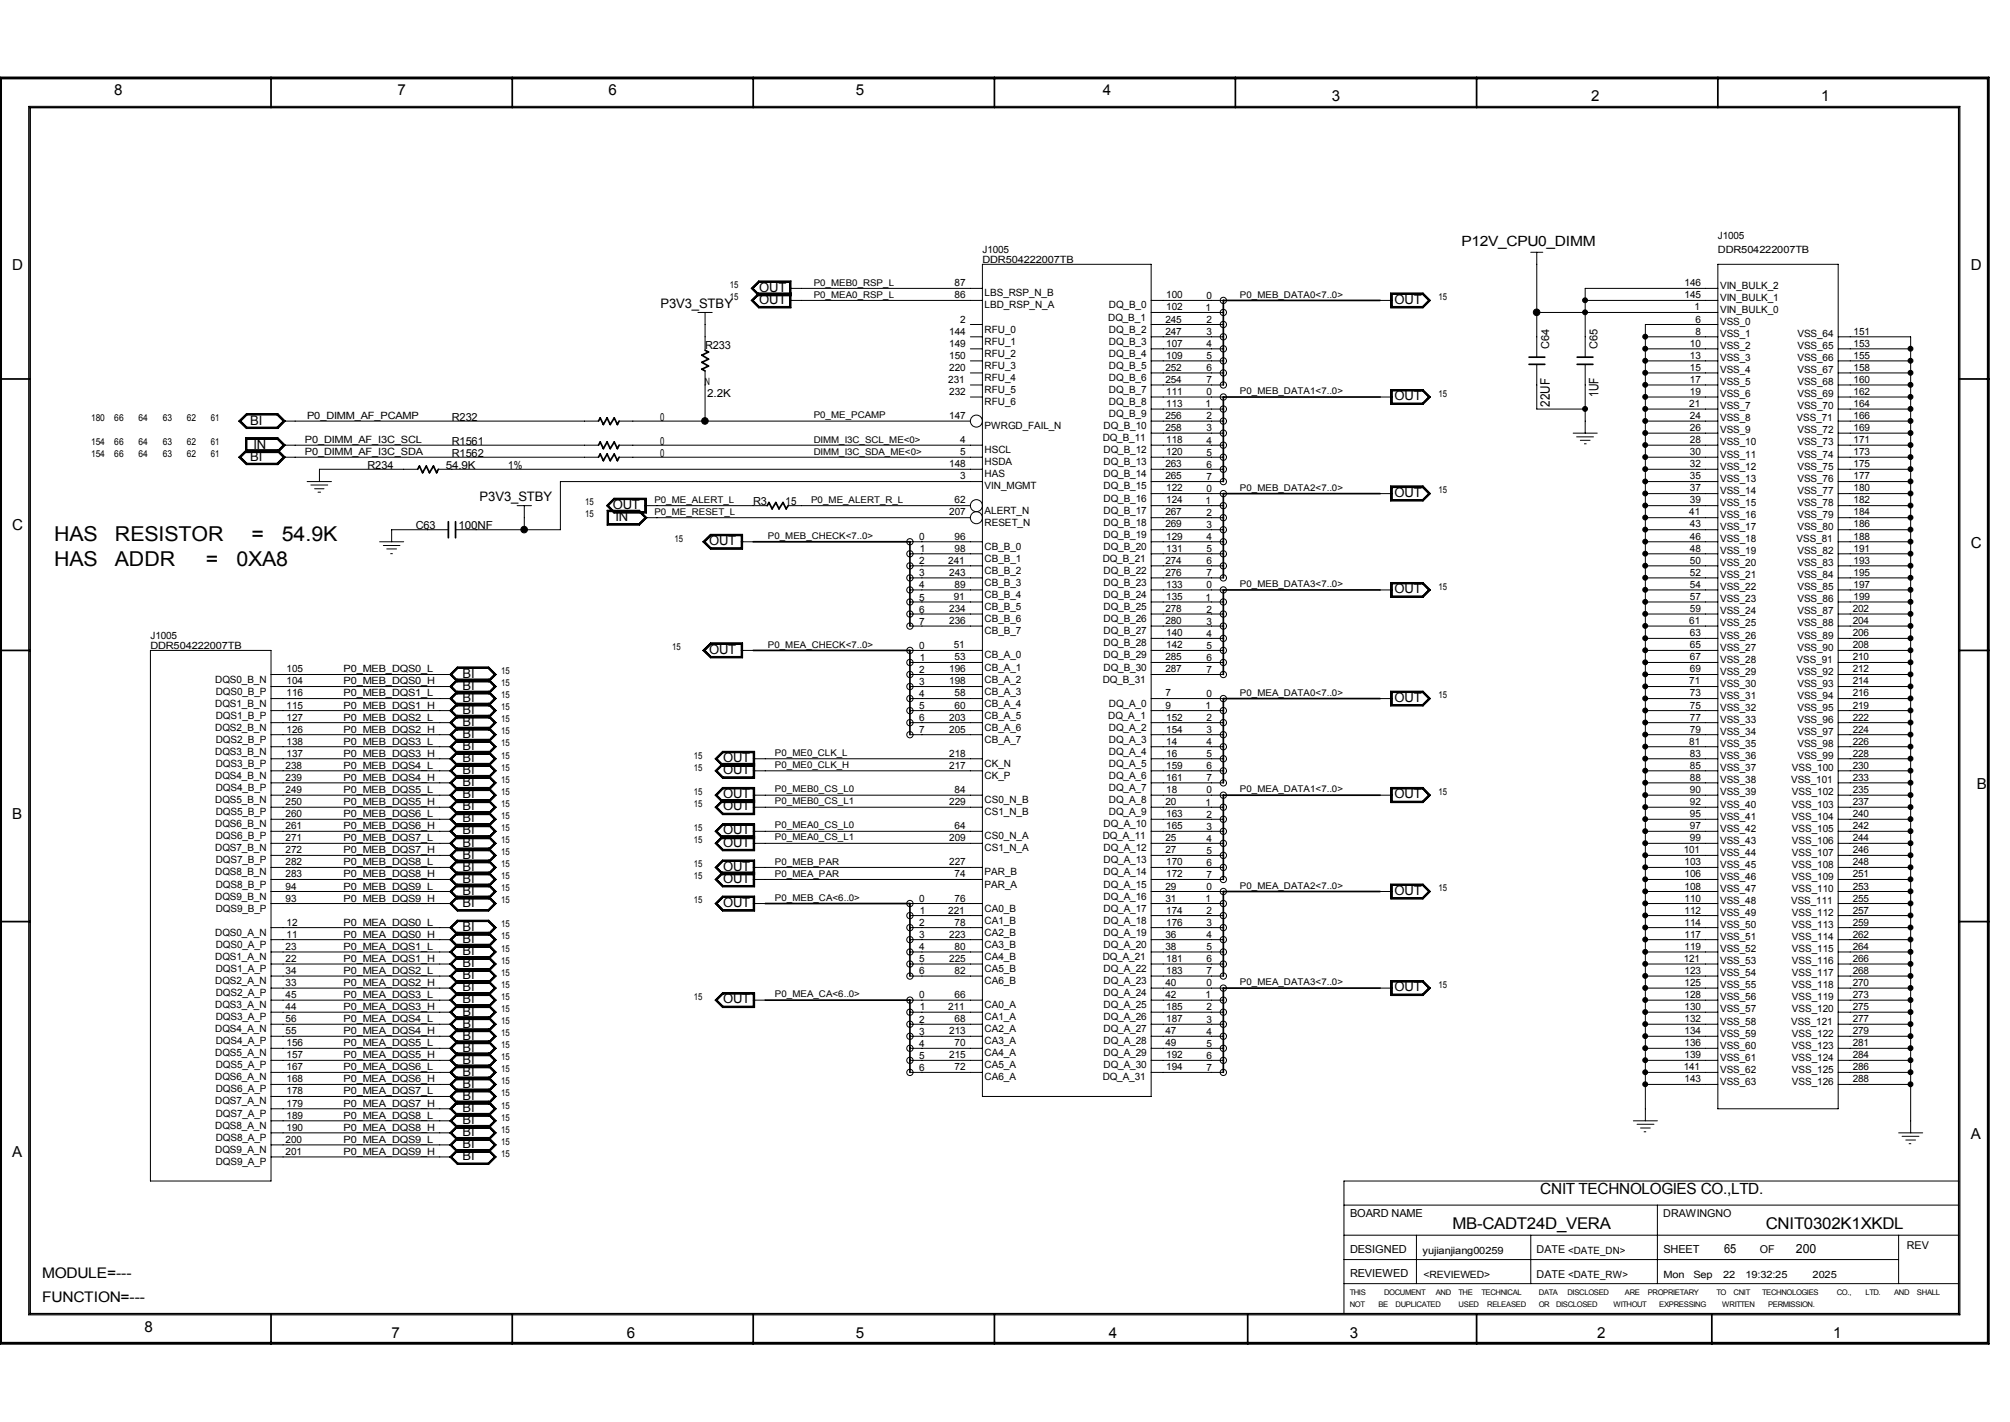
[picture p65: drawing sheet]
<svg xmlns="http://www.w3.org/2000/svg" width="297mm" height="210mm" viewBox="0 0 297 210" stroke-linecap="round" stroke-linejoin="round" font-family="sans-serif">
<defs><g id="words">
<g font-size="3">
<text x="8" y="80">HAS</text>
<text x="8" y="83.5">HAS</text>
<text x="17" y="80">RESISTOR</text>
<text x="17" y="83.5">ADDR</text>
<text x="30.4" y="83.5">=</text>
<text x="34.9" y="83.5">0XA8</text>
<text x="37.2" y="80">=</text>
<text x="41.7" y="80">54.9K</text>
</g>
<g font-size="2.4">
<text x="214.6" y="181.5">MB-CADT24D_VERA</text>
<text x="260.9" y="181.5">CNIT0302K1XKDL</text>
</g>
<text font-size="2.3" x="227.6" y="176.3">CNIT TECHNOLOGIES CO.,LTD.</text>
<g font-size="2.2">
<text x="16.9" y="14.1">8</text>
<text x="58.8" y="14.1">7</text>
<text x="89.9" y="14.1">6</text>
<text x="126.4" y="14.1">5</text>
<text x="163" y="14.1">4</text>
<text x="196.8" y="15">3</text>
<text x="235.1" y="15">2</text>
<text x="269.1" y="15">1</text>
<text x="1.8" y="39.9">D</text>
<text x="291.2" y="39.9">D</text>
<text x="1.8" y="78.2">C</text>
<text x="291.2" y="80.9">C</text>
<text x="292.1" y="116.5">B</text>
<text x="1.8" y="121">B</text>
<text x="1.8" y="170.8">A</text>
<text x="291.2" y="168.2">A</text>
<text x="6.2" y="188.7">MODULE=---</text>
<text x="6.2" y="192.2">FUNCTION=---</text>
<text x="21.3" y="196.6">8</text>
<text x="57.9" y="197.5">7</text>
<text x="92.6" y="197.5">6</text>
<text x="126.4" y="197.5">5</text>
<text x="163.9" y="197.5">4</text>
<text x="199.5" y="197.5">3</text>
<text x="236" y="197.5">2</text>
<text x="270.9" y="197.5">1</text>
</g>
<text font-size="2.1" x="216" y="36.4">P12V_CPU0_DIMM</text>
<g font-size="1.9">
<text x="97.6" y="45.4">P3V3_STBY</text>
<text x="112.2" y="43.1">OUT</text>
<text x="112.2" y="44.9">OUT</text>
<text x="206.1" y="44.9">OUT</text>
<text x="206.1" y="59.1">OUT</text>
<text x="236.2" y="58.7" transform="rotate(-90 236.2 58.7)">1UF</text>
<text x="37" y="62.7">BI</text>
<text x="229" y="60.1" transform="rotate(-90 229 60.1)">22UF</text>
<text x="37" y="68">BI</text>
<text x="37.5" y="66.3">IN</text>
<text x="70.9" y="73.9">P3V3_STBY</text>
<text x="90.5" y="75.1">OUT</text>
<text x="90.9" y="76.9">IN</text>
<text x="206.1" y="73.4">OUT</text>
<text x="104.8" y="80.5">OUT</text>
<text x="206.1" y="87.6">OUT</text>
<text x="68.3" y="101.9">BI</text>
<text x="68.3" y="100.1">BI</text>
<text x="104.8" y="96.5">OUT</text>
<text x="68.3" y="105.5">BI</text>
<text x="68.3" y="103.7">BI</text>
<text x="68.3" y="107.2">BI</text>
<text x="206.1" y="103.7">OUT</text>
<text x="68.3" y="109">BI</text>
<text x="68.3" y="112.6">BI</text>
<text x="68.3" y="110.8">BI</text>
<text x="106.8" y="112.6">OUT</text>
<text x="68.3" y="119.7">BI</text>
<text x="68.3" y="116.1">BI</text>
<text x="68.3" y="114.3">BI</text>
<text x="68.3" y="117.9">BI</text>
<text x="106.8" y="114.3">OUT</text>
<text x="106.8" y="119.7">OUT</text>
<text x="106.8" y="117.9">OUT</text>
<text x="206.1" y="117.9">OUT</text>
<text x="68.3" y="123.2">BI</text>
<text x="68.3" y="121.5">BI</text>
<text x="68.3" y="125">BI</text>
<text x="106.8" y="125">OUT</text>
<text x="106.8" y="123.2">OUT</text>
<text x="68.3" y="130.4">BI</text>
<text x="68.3" y="126.8">BI</text>
<text x="68.3" y="128.6">BI</text>
<text x="106.8" y="128.6">OUT</text>
<text x="106.8" y="130.4">OUT</text>
<text x="68.3" y="133.9">BI</text>
<text x="68.3" y="132.2">BI</text>
<text x="68.3" y="137.5">BI</text>
<text x="106.8" y="133.9">OUT</text>
<text x="206.1" y="132.2">OUT</text>
<text x="68.3" y="142.8">BI</text>
<text x="68.3" y="139.3">BI</text>
<text x="68.3" y="141.1">BI</text>
<text x="68.3" y="150">BI</text>
<text x="68.3" y="146.4">BI</text>
<text x="68.3" y="144.6">BI</text>
<text x="68.3" y="148.2">BI</text>
<text x="106.8" y="148.2">OUT</text>
<text x="206.1" y="146.4">OUT</text>
<text x="68.3" y="153.5">BI</text>
<text x="68.3" y="151.8">BI</text>
<text x="68.3" y="155.3">BI</text>
<text x="68.3" y="160.7">BI</text>
<text x="68.3" y="157.1">BI</text>
<text x="68.3" y="158.9">BI</text>
<text x="68.3" y="167.8">BI</text>
<text x="68.3" y="164.2">BI</text>
<text x="68.3" y="162.4">BI</text>
<text x="68.3" y="166">BI</text>
<text x="68.3" y="171.3">BI</text>
<text x="68.3" y="169.5">BI</text>
<text x="254.7" y="185">65</text>
<text x="265.4" y="185">200</text>
</g>
<g font-size="1.6">
<text x="104.2" y="51.5">R233</text>
<text x="228.9" y="51.5" transform="rotate(-90 228.9 51.5)">C64</text>
<text x="236.1" y="51.5" transform="rotate(-90 236.1 51.5)">C65</text>
<text x="104.5" y="58.6">2.2K</text>
<text x="66.8" y="62.1">R232</text>
<text x="66.8" y="65.7">R1561</text>
<text x="97.6" y="65.7">0</text>
<text x="97.6" y="62.1">0</text>
<text x="54.3" y="69.2">R234</text>
<text x="65.9" y="69.2">54.9K</text>
<text x="66.8" y="67.5">R1562</text>
<text x="75.1" y="69.2">1%</text>
<text x="97.6" y="67.5">0</text>
<text x="111.3" y="74.6">R3</text>
<text x="116.1" y="74.6">15</text>
<text x="61.4" y="78.2">C63</text>
<text x="67.8" y="78.2">100NF</text>
<text x="199.5" y="179.7">BOARD NAME</text>
<text x="245.8" y="179.7">DRAWINGNO</text>
<text x="199.5" y="185.1">DESIGNED</text>
<text x="227.1" y="185.1">DATE &lt;DATE_DN&gt;</text>
<text x="245.8" y="185">SHEET</text>
<text x="260" y="185.1">OF</text>
<text x="281.7" y="184.4">REV</text>
<text x="199.5" y="188.6">REVIEWED</text>
<text x="227.1" y="188.7">DATE &lt;DATE_RW&gt;</text>
</g>
<g font-size="1.5">
<text x="253.8" y="35.3">J1005</text>
<text x="145.2" y="37.3">J1005</text>
<text x="145.2" y="38.8">DDR504222007TB</text>
<text x="253.9" y="37.3">DDR504222007TB</text>
<text x="141" y="42.3">87</text>
<text x="141" y="44.1">86</text>
<text x="141.9" y="47.6">2</text>
<text x="145.5" y="45.6">LBD_RSP_N_A</text>
<text x="145.5" y="43.8">LBS_RSP_N_B</text>
<text x="163.7" y="47.3">DQ_B_1</text>
<text x="163.9" y="45.6">DQ_B_0</text>
<text x="172.2" y="47.6">245</text>
<text x="172.3" y="44.1">100</text>
<text x="172.3" y="45.9">102</text>
<text x="178.1" y="45.9">1</text>
<text x="178.3" y="47.7">2</text>
<text x="178.3" y="44.2">0</text>
<text x="248.9" y="44.1">145</text>
<text x="248.9" y="42.3">146</text>
<text x="250.4" y="45.9">1</text>
<text x="250.5" y="47.6">6</text>
<text x="254.2" y="42.6">VIN_BULK_2</text>
<text x="254.2" y="44.4">VIN_BULK_1</text>
<text x="254.2" y="46.2">VIN_BULK_0</text>
<text x="254.2" y="48">VSS_0</text>
<text x="140.2" y="51.2">149</text>
<text x="140.2" y="49.4">144</text>
<text x="140.2" y="53">150</text>
<text x="145.5" y="52.7">RFU_2</text>
<text x="145.5" y="50.9">RFU_1</text>
<text x="145.5" y="49.1">RFU_0</text>
<text x="163.9" y="49.1">DQ_B_2</text>
<text x="163.9" y="52.7">DQ_B_4</text>
<text x="163.9" y="50.9">DQ_B_3</text>
<text x="172.2" y="49.4">247</text>
<text x="172.3" y="51.2">107</text>
<text x="172.3" y="53">109</text>
<text x="178.3" y="51.3">4</text>
<text x="178.3" y="53">5</text>
<text x="178.3" y="49.5">3</text>
<text x="249.7" y="51.2">10</text>
<text x="249.7" y="53">13</text>
<text x="250.5" y="49.4">8</text>
<text x="254.2" y="53.3">VSS_3</text>
<text x="254.2" y="51.6">VSS_2</text>
<text x="254.2" y="49.8">VSS_1</text>
<text x="265.6" y="53.3">VSS_66</text>
<text x="265.6" y="51.6">VSS_65</text>
<text x="265.6" y="49.8">VSS_64</text>
<text x="273.9" y="49.4">151</text>
<text x="273.9" y="51.2">153</text>
<text x="273.9" y="53">155</text>
<text x="104.2" y="56.9">N</text>
<text x="140.1" y="56.5">231</text>
<text x="140.2" y="54.7">220</text>
<text x="140.2" y="58.3">232</text>
<text x="145.5" y="59.8">RFU_6</text>
<text x="145.5" y="56.3">RFU_4</text>
<text x="145.5" y="54.5">RFU_3</text>
<text x="145.5" y="58">RFU_5</text>
<text x="163.9" y="56.3">DQ_B_6</text>
<text x="163.9" y="59.8">DQ_B_8</text>
<text x="163.9" y="58">DQ_B_7</text>
<text x="163.9" y="54.5">DQ_B_5</text>
<text x="172.2" y="56.5">254</text>
<text x="172.2" y="54.7">252</text>
<text x="172.3" y="58.3">111</text>
<text x="178.3" y="58.4">0</text>
<text x="178.3" y="54.8">6</text>
<text x="178.3" y="56.6">7</text>
<text x="249.7" y="54.7">15</text>
<text x="249.7" y="56.5">17</text>
<text x="249.7" y="58.3">19</text>
<text x="254.2" y="58.7">VSS_6</text>
<text x="254.2" y="56.9">VSS_5</text>
<text x="254.2" y="55.1">VSS_4</text>
<text x="265.6" y="58.7">VSS_69</text>
<text x="265.6" y="56.9">VSS_68</text>
<text x="265.6" y="55.1">VSS_67</text>
<text x="273.9" y="54.7">158</text>
<text x="273.9" y="56.5">160</text>
<text x="273.9" y="58.3">162</text>
<text x="45" y="65.5">P0_DIMM_AF_I3C_SCL</text>
<text x="45.4" y="61.9">P0_DIMM_AF_PCAMP</text>
<text x="140.2" y="61.9">147</text>
<text x="141.9" y="65.5">4</text>
<text x="145.5" y="63.4">PWRGD_FAIL_N</text>
<text x="162.9" y="65.2">DQ_B_11</text>
<text x="163.1" y="63.4">DQ_B_10</text>
<text x="163.9" y="61.6">DQ_B_9</text>
<text x="172.2" y="63.7">258</text>
<text x="172.2" y="61.9">256</text>
<text x="172.3" y="65.5">118</text>
<text x="172.3" y="60.1">113</text>
<text x="178.1" y="60.2">1</text>
<text x="178.3" y="63.7">3</text>
<text x="178.3" y="65.5">4</text>
<text x="178.3" y="61.9">2</text>
<text x="249.6" y="60.1">21</text>
<text x="249.7" y="61.9">24</text>
<text x="249.7" y="63.7">26</text>
<text x="249.7" y="65.5">28</text>
<text x="254.2" y="65.8">VSS_10</text>
<text x="254.2" y="64">VSS_9</text>
<text x="254.2" y="62.2">VSS_8</text>
<text x="254.2" y="60.5">VSS_7</text>
<text x="265.5" y="62.2">VSS_71</text>
<text x="265.6" y="65.8">VSS_73</text>
<text x="265.6" y="64">VSS_72</text>
<text x="265.6" y="60.5">VSS_70</text>
<text x="273.9" y="60.1">164</text>
<text x="273.9" y="61.9">166</text>
<text x="273.9" y="63.7">169</text>
<text x="273.9" y="65.5">171</text>
<text x="45" y="67.2">P0_DIMM_AF_I3C_SDA</text>
<text x="140.2" y="69">148</text>
<text x="141.9" y="67.2">5</text>
<text x="141.9" y="70.8">3</text>
<text x="145.5" y="68.7">HSDA</text>
<text x="145.5" y="70.5">HAS</text>
<text x="145.5" y="66.9">HSCL</text>
<text x="163.1" y="70.5">DQ_B_14</text>
<text x="163.1" y="68.7">DQ_B_13</text>
<text x="163.1" y="66.9">DQ_B_12</text>
<text x="172.2" y="70.8">265</text>
<text x="172.2" y="69">263</text>
<text x="172.3" y="67.2">120</text>
<text x="178.3" y="67.3">5</text>
<text x="178.3" y="70.9">7</text>
<text x="178.3" y="69.1">6</text>
<text x="249.7" y="67.2">30</text>
<text x="249.7" y="69">32</text>
<text x="249.7" y="70.8">35</text>
<text x="254.2" y="71.2">VSS_13</text>
<text x="254.2" y="69.3">VSS_12</text>
<text x="254.2" y="67.6">VSS_11</text>
<text x="265.6" y="71.2">VSS_76</text>
<text x="265.6" y="69.3">VSS_75</text>
<text x="265.6" y="67.6">VSS_74</text>
<text x="273.9" y="67.2">173</text>
<text x="273.9" y="69">175</text>
<text x="273.9" y="70.8">177</text>
<text x="140.2" y="76.1">207</text>
<text x="141" y="74.3">62</text>
<text x="145.5" y="72.3">VIN_MGMT</text>
<text x="145.5" y="77.6">RESET_N</text>
<text x="145.5" y="75.9">ALERT_N</text>
<text x="163.1" y="77.6">DQ_B_18</text>
<text x="163.1" y="74.1">DQ_B_16</text>
<text x="163.1" y="72.3">DQ_B_15</text>
<text x="163.1" y="75.9">DQ_B_17</text>
<text x="172.2" y="76.1">267</text>
<text x="172.2" y="77.9">269</text>
<text x="172.3" y="74.3">124</text>
<text x="172.3" y="72.6">122</text>
<text x="178.1" y="74.4">1</text>
<text x="178.3" y="78">3</text>
<text x="178.3" y="72.6">0</text>
<text x="178.3" y="76.2">2</text>
<text x="249.6" y="76.1">41</text>
<text x="249.7" y="72.6">37</text>
<text x="249.7" y="74.3">39</text>
<text x="249.7" y="77.9">43</text>
<text x="254.2" y="76.5">VSS_16</text>
<text x="254.2" y="74.7">VSS_15</text>
<text x="254.2" y="72.9">VSS_14</text>
<text x="265.6" y="76.5">VSS_79</text>
<text x="265.6" y="74.7">VSS_78</text>
<text x="265.6" y="72.9">VSS_77</text>
<text x="273.9" y="72.6">180</text>
<text x="273.9" y="74.3">182</text>
<text x="273.9" y="76.1">184</text>
<text x="273.9" y="77.9">186</text>
<text x="135.8" y="83.3">2</text>
<text x="135.8" y="79.8">0</text>
<text x="135.9" y="81.5">1</text>
<text x="140.1" y="83.3">241</text>
<text x="141" y="81.5">98</text>
<text x="141" y="79.7">96</text>
<text x="145.5" y="81.2">CB_B_0</text>
<text x="145.5" y="83">CB_B_1</text>
<text x="162.9" y="83">DQ_B_21</text>
<text x="163.1" y="81.2">DQ_B_20</text>
<text x="163.1" y="79.4">DQ_B_19</text>
<text x="172.2" y="83.3">274</text>
<text x="172.3" y="79.7">129</text>
<text x="172.3" y="81.5">131</text>
<text x="178.3" y="83.3">6</text>
<text x="178.3" y="79.8">4</text>
<text x="178.3" y="81.5">5</text>
<text x="249.7" y="79.7">46</text>
<text x="249.7" y="81.5">48</text>
<text x="249.7" y="83.3">50</text>
<text x="254.2" y="83.6">VSS_20</text>
<text x="254.2" y="81.8">VSS_19</text>
<text x="254.2" y="80.1">VSS_18</text>
<text x="254.2" y="78.3">VSS_17</text>
<text x="265.5" y="80.1">VSS_81</text>
<text x="265.6" y="83.6">VSS_83</text>
<text x="265.6" y="81.8">VSS_82</text>
<text x="265.6" y="78.3">VSS_80</text>
<text x="273.9" y="79.7">188</text>
<text x="273.9" y="81.5">191</text>
<text x="273.9" y="83.3">193</text>
<text x="135.8" y="85.1">3</text>
<text x="135.8" y="88.7">5</text>
<text x="135.8" y="86.9">4</text>
<text x="140.2" y="85.1">243</text>
<text x="140.9" y="88.6">91</text>
<text x="141" y="86.8">89</text>
<text x="145.5" y="88.3">CB_B_4</text>
<text x="145.5" y="86.5">CB_B_3</text>
<text x="145.5" y="84.8">CB_B_2</text>
<text x="163.1" y="84.8">DQ_B_22</text>
<text x="163.1" y="86.5">DQ_B_23</text>
<text x="163.1" y="88.3">DQ_B_24</text>
<text x="172.2" y="85.1">276</text>
<text x="172.3" y="88.6">135</text>
<text x="172.3" y="86.8">133</text>
<text x="178.1" y="88.7">1</text>
<text x="178.3" y="86.9">0</text>
<text x="178.3" y="85.1">7</text>
<text x="249.7" y="85.1">52</text>
<text x="249.7" y="86.8">54</text>
<text x="249.7" y="88.6">57</text>
<text x="254.2" y="88.9">VSS_23</text>
<text x="254.2" y="87.2">VSS_22</text>
<text x="254.2" y="85.4">VSS_21</text>
<text x="265.6" y="88.9">VSS_86</text>
<text x="265.6" y="87.2">VSS_85</text>
<text x="265.6" y="85.4">VSS_84</text>
<text x="273.9" y="85.1">195</text>
<text x="273.9" y="86.8">197</text>
<text x="273.9" y="88.6">199</text>
<text x="22.2" y="94.3">J1005</text>
<text x="22.2" y="95.8">DDR504222007TB</text>
<text x="135.8" y="95.8">0</text>
<text x="135.8" y="92.2">7</text>
<text x="135.8" y="90.5">6</text>
<text x="140.2" y="92.2">236</text>
<text x="140.2" y="90.4">234</text>
<text x="140.9" y="95.7">51</text>
<text x="145.5" y="91.9">CB_B_6</text>
<text x="145.5" y="90.1">CB_B_5</text>
<text x="145.5" y="93.6">CB_B_7</text>
<text x="163.1" y="95.4">DQ_B_28</text>
<text x="163.1" y="93.6">DQ_B_27</text>
<text x="163.1" y="90.1">DQ_B_25</text>
<text x="163.1" y="91.9">DQ_B_26</text>
<text x="172.2" y="92.2">280</text>
<text x="172.2" y="90.4">278</text>
<text x="172.3" y="93.9">140</text>
<text x="172.3" y="95.7">142</text>
<text x="178.3" y="95.8">5</text>
<text x="178.3" y="92.2">3</text>
<text x="178.3" y="94">4</text>
<text x="178.3" y="90.5">2</text>
<text x="249.6" y="92.2">61</text>
<text x="249.7" y="90.4">59</text>
<text x="249.7" y="93.9">63</text>
<text x="249.7" y="95.7">65</text>
<text x="254.2" y="94.3">VSS_26</text>
<text x="254.2" y="92.5">VSS_25</text>
<text x="254.2" y="90.7">VSS_24</text>
<text x="265.6" y="94.3">VSS_89</text>
<text x="265.6" y="92.5">VSS_88</text>
<text x="265.6" y="90.7">VSS_87</text>
<text x="273.8" y="90.4">202</text>
<text x="273.8" y="92.2">204</text>
<text x="273.8" y="93.9">206</text>
<text x="273.8" y="95.7">208</text>
<text x="31.8" y="100.8">DQS0_B_N</text>
<text x="42.3" y="99.3">105</text>
<text x="42.3" y="101.1">104</text>
<text x="50.8" y="99.3">P0_MEB_DQS0_L</text>
<text x="50.8" y="101.1">P0_MEB_DQS0_H</text>
<text x="135.8" y="99.4">2</text>
<text x="135.8" y="101.1">3</text>
<text x="135.9" y="97.6">1</text>
<text x="140.2" y="99.3">196</text>
<text x="140.2" y="101.1">198</text>
<text x="141" y="97.5">53</text>
<text x="145.5" y="100.8">CB_A_2</text>
<text x="145.5" y="99">CB_A_1</text>
<text x="145.5" y="97.2">CB_A_0</text>
<text x="162.9" y="100.8">DQ_B_31</text>
<text x="163.1" y="99">DQ_B_30</text>
<text x="163.1" y="97.2">DQ_B_29</text>
<text x="172.2" y="97.5">285</text>
<text x="172.2" y="99.3">287</text>
<text x="178.3" y="97.6">6</text>
<text x="178.3" y="99.4">7</text>
<text x="249.6" y="101.1">71</text>
<text x="249.7" y="97.5">67</text>
<text x="249.7" y="99.3">69</text>
<text x="254.2" y="101.4">VSS_30</text>
<text x="254.2" y="99.7">VSS_29</text>
<text x="254.2" y="97.9">VSS_28</text>
<text x="254.2" y="96.1">VSS_27</text>
<text x="265.5" y="97.9">VSS_91</text>
<text x="265.6" y="101.4">VSS_93</text>
<text x="265.6" y="96.1">VSS_90</text>
<text x="265.6" y="99.7">VSS_92</text>
<text x="273.8" y="99.3">212</text>
<text x="273.8" y="97.5">210</text>
<text x="273.8" y="101.1">214</text>
<text x="31.8" y="107.9">DQS2_B_N</text>
<text x="31.8" y="104.4">DQS1_B_N</text>
<text x="31.9" y="106.1">DQS1_B_P</text>
<text x="31.9" y="102.6">DQS0_B_P</text>
<text x="42.3" y="102.8">116</text>
<text x="42.3" y="106.4">127</text>
<text x="42.3" y="104.7">115</text>
<text x="50.8" y="104.7">P0_MEB_DQS1_H</text>
<text x="50.8" y="102.8">P0_MEB_DQS1_L</text>
<text x="50.8" y="106.4">P0_MEB_DQS2_L</text>
<text x="135.8" y="102.9">4</text>
<text x="135.8" y="106.5">6</text>
<text x="135.8" y="104.7">5</text>
<text x="140.2" y="106.4">203</text>
<text x="141" y="104.7">60</text>
<text x="141" y="102.8">58</text>
<text x="145.5" y="104.4">CB_A_4</text>
<text x="145.5" y="107.9">CB_A_6</text>
<text x="145.5" y="106.1">CB_A_5</text>
<text x="145.5" y="102.6">CB_A_3</text>
<text x="163.7" y="106.1">DQ_A_1</text>
<text x="163.9" y="107.9">DQ_A_2</text>
<text x="163.9" y="104.4">DQ_A_0</text>
<text x="172.2" y="102.8">7</text>
<text x="172.2" y="104.7">9</text>
<text x="172.3" y="106.4">152</text>
<text x="178.1" y="104.7">1</text>
<text x="178.3" y="106.5">2</text>
<text x="178.3" y="102.9">0</text>
<text x="249.7" y="102.8">73</text>
<text x="249.7" y="104.7">75</text>
<text x="249.7" y="106.4">77</text>
<text x="254.2" y="106.8">VSS_33</text>
<text x="254.2" y="105">VSS_32</text>
<text x="254.2" y="103.2">VSS_31</text>
<text x="265.6" y="106.8">VSS_96</text>
<text x="265.6" y="105">VSS_95</text>
<text x="265.6" y="103.2">VSS_94</text>
<text x="273.8" y="102.8">216</text>
<text x="273.8" y="104.7">219</text>
<text x="273.8" y="106.4">222</text>
<text x="31.8" y="111.5">DQS3_B_N</text>
<text x="31.9" y="113.2">DQS3_B_P</text>
<text x="31.9" y="109.7">DQS2_B_P</text>
<text x="42.2" y="113.5">238</text>
<text x="42.3" y="110">138</text>
<text x="42.3" y="108.2">126</text>
<text x="42.3" y="111.8">137</text>
<text x="50.8" y="113.5">P0_MEB_DQS4_L</text>
<text x="50.8" y="111.8">P0_MEB_DQS3_H</text>
<text x="50.8" y="110">P0_MEB_DQS3_L</text>
<text x="50.8" y="108.2">P0_MEB_DQS2_H</text>
<text x="135.8" y="108.2">7</text>
<text x="140.2" y="108.2">205</text>
<text x="140.2" y="111.8">218</text>
<text x="140.2" y="113.5">217</text>
<text x="145.5" y="113.2">CK_N</text>
<text x="145.5" y="109.7">CB_A_7</text>
<text x="163.9" y="109.7">DQ_A_3</text>
<text x="163.9" y="113.2">DQ_A_5</text>
<text x="163.9" y="111.5">DQ_A_4</text>
<text x="172.3" y="113.5">159</text>
<text x="172.3" y="110">14</text>
<text x="172.3" y="111.8">16</text>
<text x="172.3" y="108.2">154</text>
<text x="178.3" y="113.6">6</text>
<text x="178.3" y="110">4</text>
<text x="178.3" y="111.8">5</text>
<text x="178.3" y="108.2">3</text>
<text x="249.6" y="110">81</text>
<text x="249.7" y="108.2">79</text>
<text x="249.7" y="111.8">83</text>
<text x="249.7" y="113.5">85</text>
<text x="254.2" y="113.9">VSS_37</text>
<text x="254.2" y="112.1">VSS_36</text>
<text x="254.2" y="110.3">VSS_35</text>
<text x="254.2" y="108.5">VSS_34</text>
<text x="264.8" y="113.9">VSS_100</text>
<text x="265.6" y="112.1">VSS_99</text>
<text x="265.6" y="110.3">VSS_98</text>
<text x="265.6" y="108.5">VSS_97</text>
<text x="273.8" y="108.2">224</text>
<text x="273.8" y="110">226</text>
<text x="273.8" y="111.8">228</text>
<text x="273.8" y="113.5">230</text>
<text x="31.8" y="115">DQS4_B_N</text>
<text x="31.8" y="118.6">DQS5_B_N</text>
<text x="31.9" y="116.8">DQS4_B_P</text>
<text x="42.2" y="115.3">239</text>
<text x="42.2" y="118.9">250</text>
<text x="42.2" y="117.1">249</text>
<text x="50.8" y="115.3">P0_MEB_DQS4_H</text>
<text x="50.8" y="117.1">P0_MEB_DQS5_L</text>
<text x="50.8" y="118.9">P0_MEB_DQS5_H</text>
<text x="140.2" y="118.9">229</text>
<text x="141" y="117.1">84</text>
<text x="145.5" y="115">CK_P</text>
<text x="145.5" y="118.6">CS0_N_B</text>
<text x="163.9" y="118.6">DQ_A_8</text>
<text x="163.9" y="116.8">DQ_A_7</text>
<text x="163.9" y="115">DQ_A_6</text>
<text x="172.2" y="118.9">20</text>
<text x="172.3" y="115.3">161</text>
<text x="172.3" y="117.1">18</text>
<text x="178.1" y="119">1</text>
<text x="178.3" y="115.4">7</text>
<text x="178.3" y="117.2">0</text>
<text x="249.7" y="115.3">88</text>
<text x="249.7" y="117.1">90</text>
<text x="249.7" y="118.9">92</text>
<text x="254.2" y="119.3">VSS_40</text>
<text x="254.2" y="117.5">VSS_39</text>
<text x="254.2" y="115.7">VSS_38</text>
<text x="264.7" y="115.7">VSS_101</text>
<text x="264.8" y="119.3">VSS_103</text>
<text x="264.8" y="117.5">VSS_102</text>
<text x="273.8" y="115.3">233</text>
<text x="273.8" y="117.1">235</text>
<text x="273.8" y="118.9">237</text>
<text x="31.8" y="125.7">DQS7_B_N</text>
<text x="31.8" y="122.2">DQS6_B_N</text>
<text x="31.9" y="124">DQS6_B_P</text>
<text x="31.9" y="120.4">DQS5_B_P</text>
<text x="42.2" y="120.7">260</text>
<text x="42.2" y="126">272</text>
<text x="42.2" y="124.2">271</text>
<text x="42.2" y="122.4">261</text>
<text x="50.8" y="126">P0_MEB_DQS7_H</text>
<text x="50.8" y="122.4">P0_MEB_DQS6_H</text>
<text x="50.8" y="124.2">P0_MEB_DQS7_L</text>
<text x="50.8" y="120.7">P0_MEB_DQS6_L</text>
<text x="140.2" y="124.2">209</text>
<text x="141" y="122.4">64</text>
<text x="145.5" y="120.4">CS1_N_B</text>
<text x="145.5" y="125.7">CS1_N_A</text>
<text x="145.5" y="124">CS0_N_A</text>
<text x="162.9" y="124">DQ_A_11</text>
<text x="163.1" y="125.7">DQ_A_12</text>
<text x="163.1" y="122.2">DQ_A_10</text>
<text x="163.9" y="120.4">DQ_A_9</text>
<text x="172.2" y="126">27</text>
<text x="172.2" y="124.2">25</text>
<text x="172.3" y="120.7">163</text>
<text x="172.3" y="122.4">165</text>
<text x="178.3" y="124.3">4</text>
<text x="178.3" y="122.5">3</text>
<text x="178.3" y="120.7">2</text>
<text x="248.8" y="126">101</text>
<text x="249.7" y="120.7">95</text>
<text x="249.7" y="122.4">97</text>
<text x="249.7" y="124.2">99</text>
<text x="254.2" y="124.6">VSS_43</text>
<text x="254.2" y="122.8">VSS_42</text>
<text x="254.2" y="121">VSS_41</text>
<text x="264.8" y="124.6">VSS_106</text>
<text x="264.8" y="122.8">VSS_105</text>
<text x="264.8" y="121">VSS_104</text>
<text x="273.8" y="120.7">240</text>
<text x="273.8" y="122.4">242</text>
<text x="273.8" y="124.2">244</text>
<text x="273.8" y="126">246</text>
<text x="31.8" y="129.3">DQS8_B_N</text>
<text x="31.9" y="127.5">DQS7_B_P</text>
<text x="31.9" y="131.1">DQS8_B_P</text>
<text x="42.2" y="129.6">283</text>
<text x="42.2" y="131.4">94</text>
<text x="42.2" y="127.8">282</text>
<text x="50.8" y="131.4">P0_MEB_DQS9_L</text>
<text x="50.8" y="129.6">P0_MEB_DQS8_H</text>
<text x="50.8" y="127.8">P0_MEB_DQS8_L</text>
<text x="140.2" y="127.8">227</text>
<text x="141" y="129.6">74</text>
<text x="145.5" y="131.1">PAR_A</text>
<text x="145.5" y="129.3">PAR_B</text>
<text x="163.1" y="127.5">DQ_A_13</text>
<text x="163.1" y="129.3">DQ_A_14</text>
<text x="163.1" y="131.1">DQ_A_15</text>
<text x="172.2" y="131.4">29</text>
<text x="172.3" y="129.6">172</text>
<text x="172.3" y="127.8">170</text>
<text x="178.3" y="131.4">0</text>
<text x="178.3" y="127.8">6</text>
<text x="178.3" y="129.6">7</text>
<text x="178.3" y="126.1">5</text>
<text x="248.9" y="127.8">103</text>
<text x="248.9" y="129.6">106</text>
<text x="248.9" y="131.4">108</text>
<text x="254.2" y="131.7">VSS_47</text>
<text x="254.2" y="129.9">VSS_46</text>
<text x="254.2" y="128.1">VSS_45</text>
<text x="254.2" y="126.4">VSS_44</text>
<text x="264.8" y="131.7">VSS_110</text>
<text x="264.8" y="129.9">VSS_109</text>
<text x="264.8" y="128.1">VSS_108</text>
<text x="264.8" y="126.4">VSS_107</text>
<text x="273.8" y="127.8">248</text>
<text x="273.8" y="129.6">251</text>
<text x="273.8" y="131.4">253</text>
<text x="31.8" y="132.8">DQS9_B_N</text>
<text x="31.9" y="134.6">DQS9_B_P</text>
<text x="42.2" y="133.1">93</text>
<text x="42.3" y="136.7">12</text>
<text x="50.8" y="133.1">P0_MEB_DQS9_H</text>
<text x="50.8" y="136.7">P0_MEA_DQS0_L</text>
<text x="135.8" y="133.2">0</text>
<text x="135.8" y="136.8">2</text>
<text x="135.9" y="135">1</text>
<text x="140.1" y="134.9">221</text>
<text x="141" y="136.7">78</text>
<text x="141" y="133.1">76</text>
<text x="145.5" y="134.6">CA0_B</text>
<text x="145.5" y="136.4">CA1_B</text>
<text x="163.1" y="134.6">DQ_A_17</text>
<text x="163.1" y="132.8">DQ_A_16</text>
<text x="163.1" y="136.4">DQ_A_18</text>
<text x="172.2" y="133.1">31</text>
<text x="172.3" y="134.9">174</text>
<text x="172.3" y="136.7">176</text>
<text x="178.1" y="133.2">1</text>
<text x="178.3" y="136.8">3</text>
<text x="178.3" y="135">2</text>
<text x="248.9" y="133.1">110</text>
<text x="248.9" y="134.9">112</text>
<text x="248.9" y="136.7">114</text>
<text x="254.2" y="137">VSS_50</text>
<text x="254.2" y="135.3">VSS_49</text>
<text x="254.2" y="133.5">VSS_48</text>
<text x="264.7" y="133.5">VSS_111</text>
<text x="264.8" y="137">VSS_113</text>
<text x="264.8" y="135.3">VSS_112</text>
<text x="273.8" y="133.1">255</text>
<text x="273.8" y="134.9">257</text>
<text x="273.8" y="136.7">259</text>
<text x="31.8" y="141.7">DQS1_A_N</text>
<text x="31.8" y="138.2">DQS0_A_N</text>
<text x="31.9" y="140">DQS0_A_P</text>
<text x="31.9" y="143.6">DQS1_A_P</text>
<text x="42.2" y="142">22</text>
<text x="42.2" y="143.8">34</text>
<text x="42.2" y="140.3">23</text>
<text x="42.3" y="138.5">11</text>
<text x="50.8" y="142">P0_MEA_DQS1_H</text>
<text x="50.8" y="140.3">P0_MEA_DQS1_L</text>
<text x="50.8" y="138.5">P0_MEA_DQS0_H</text>
<text x="50.8" y="143.8">P0_MEA_DQS2_L</text>
<text x="135.8" y="140.3">4</text>
<text x="135.8" y="142.1">5</text>
<text x="135.8" y="143.9">6</text>
<text x="135.8" y="138.6">3</text>
<text x="140.2" y="142">225</text>
<text x="140.2" y="138.5">223</text>
<text x="141" y="143.8">82</text>
<text x="141" y="140.3">80</text>
<text x="145.5" y="138.2">CA2_B</text>
<text x="145.5" y="140">CA3_B</text>
<text x="145.5" y="141.7">CA4_B</text>
<text x="145.5" y="143.6">CA5_B</text>
<text x="162.9" y="141.7">DQ_A_21</text>
<text x="163.1" y="140">DQ_A_20</text>
<text x="163.1" y="143.6">DQ_A_22</text>
<text x="163.1" y="138.2">DQ_A_19</text>
<text x="172.2" y="140.3">38</text>
<text x="172.2" y="138.5">36</text>
<text x="172.3" y="143.8">183</text>
<text x="172.3" y="142">181</text>
<text x="178.3" y="142.1">6</text>
<text x="178.3" y="143.9">7</text>
<text x="178.3" y="138.6">4</text>
<text x="178.3" y="140.3">5</text>
<text x="248.8" y="142">121</text>
<text x="248.9" y="138.5">117</text>
<text x="248.9" y="140.3">119</text>
<text x="248.9" y="143.8">123</text>
<text x="254.2" y="142.4">VSS_53</text>
<text x="254.2" y="140.6">VSS_52</text>
<text x="254.2" y="138.8">VSS_51</text>
<text x="264.8" y="142.4">VSS_116</text>
<text x="264.8" y="140.6">VSS_115</text>
<text x="264.8" y="138.8">VSS_114</text>
<text x="273.8" y="138.5">262</text>
<text x="273.8" y="140.3">264</text>
<text x="273.8" y="142">266</text>
<text x="273.8" y="143.8">268</text>
<text x="31.8" y="145.3">DQS2_A_N</text>
<text x="31.8" y="148.9">DQS3_A_N</text>
<text x="31.9" y="147.1">DQS2_A_P</text>
<text x="42.2" y="147.4">45</text>
<text x="42.2" y="149.2">44</text>
<text x="42.2" y="145.6">33</text>
<text x="50.8" y="145.6">P0_MEA_DQS2_H</text>
<text x="50.8" y="147.4">P0_MEA_DQS3_L</text>
<text x="50.8" y="149.2">P0_MEA_DQS3_H</text>
<text x="135.8" y="147.4">0</text>
<text x="135.9" y="149.2">1</text>
<text x="140.1" y="149.2">211</text>
<text x="141" y="147.4">66</text>
<text x="145.5" y="148.9">CA0_A</text>
<text x="145.5" y="145.3">CA6_B</text>
<text x="163.1" y="148.9">DQ_A_25</text>
<text x="163.1" y="147.1">DQ_A_24</text>
<text x="163.1" y="145.3">DQ_A_23</text>
<text x="172.2" y="145.6">40</text>
<text x="172.2" y="147.4">42</text>
<text x="172.3" y="149.2">185</text>
<text x="178.1" y="147.4">1</text>
<text x="178.3" y="145.7">0</text>
<text x="178.3" y="149.2">2</text>
<text x="248.9" y="145.6">125</text>
<text x="248.9" y="147.4">128</text>
<text x="248.9" y="149.2">130</text>
<text x="254.2" y="149.5">VSS_57</text>
<text x="254.2" y="147.7">VSS_56</text>
<text x="254.2" y="146">VSS_55</text>
<text x="254.2" y="144.2">VSS_54</text>
<text x="264.8" y="149.5">VSS_120</text>
<text x="264.8" y="147.7">VSS_119</text>
<text x="264.8" y="146">VSS_118</text>
<text x="264.8" y="144.2">VSS_117</text>
<text x="273.8" y="145.6">270</text>
<text x="273.8" y="147.4">273</text>
<text x="273.8" y="149.2">275</text>
<text x="31.8" y="152.4">DQS4_A_N</text>
<text x="31.9" y="150.7">DQS3_A_P</text>
<text x="31.9" y="154.2">DQS4_A_P</text>
<text x="42.2" y="152.7">55</text>
<text x="42.2" y="151">56</text>
<text x="42.3" y="154.5">156</text>
<text x="50.8" y="154.5">P0_MEA_DQS5_L</text>
<text x="50.8" y="152.7">P0_MEA_DQS4_H</text>
<text x="50.8" y="151">P0_MEA_DQS4_L</text>
<text x="135.8" y="151">2</text>
<text x="135.8" y="154.6">4</text>
<text x="135.8" y="152.8">3</text>
<text x="140.2" y="152.7">213</text>
<text x="141" y="154.5">70</text>
<text x="141" y="151">68</text>
<text x="145.5" y="152.4">CA2_A</text>
<text x="145.5" y="150.7">CA1_A</text>
<text x="145.5" y="154.2">CA3_A</text>
<text x="163.1" y="154.2">DQ_A_28</text>
<text x="163.1" y="152.4">DQ_A_27</text>
<text x="163.1" y="150.7">DQ_A_26</text>
<text x="172.2" y="154.5">49</text>
<text x="172.2" y="152.7">47</text>
<text x="172.3" y="151">187</text>
<text x="178.3" y="154.6">5</text>
<text x="178.3" y="152.8">4</text>
<text x="178.3" y="151">3</text>
<text x="248.9" y="151">132</text>
<text x="248.9" y="152.7">134</text>
<text x="248.9" y="154.5">136</text>
<text x="254.2" y="154.9">VSS_60</text>
<text x="254.2" y="153.1">VSS_59</text>
<text x="254.2" y="151.3">VSS_58</text>
<text x="264.7" y="151.3">VSS_121</text>
<text x="264.8" y="154.9">VSS_123</text>
<text x="264.8" y="153.1">VSS_122</text>
<text x="273.8" y="151">277</text>
<text x="273.8" y="152.7">279</text>
<text x="273.8" y="154.5">281</text>
<text x="31.8" y="159.6">DQS6_A_N</text>
<text x="31.8" y="156">DQS5_A_N</text>
<text x="31.9" y="161.3">DQS6_A_P</text>
<text x="31.9" y="157.8">DQS5_A_P</text>
<text x="42.3" y="156.3">157</text>
<text x="42.3" y="158.1">167</text>
<text x="42.3" y="159.9">168</text>
<text x="42.3" y="161.6">178</text>
<text x="50.8" y="161.6">P0_MEA_DQS7_L</text>
<text x="50.8" y="159.9">P0_MEA_DQS6_H</text>
<text x="50.8" y="158.1">P0_MEA_DQS6_L</text>
<text x="50.8" y="156.3">P0_MEA_DQS5_H</text>
<text x="135.8" y="156.4">5</text>
<text x="135.8" y="158.2">6</text>
<text x="140.2" y="156.3">215</text>
<text x="141" y="158.1">72</text>
<text x="145.5" y="159.6">CA6_A</text>
<text x="145.5" y="157.8">CA5_A</text>
<text x="145.5" y="156">CA4_A</text>
<text x="162.9" y="159.6">DQ_A_31</text>
<text x="163.1" y="156">DQ_A_29</text>
<text x="163.1" y="157.8">DQ_A_30</text>
<text x="172.3" y="156.3">192</text>
<text x="172.3" y="158.1">194</text>
<text x="178.3" y="158.2">7</text>
<text x="178.3" y="156.4">6</text>
<text x="248.8" y="158.1">141</text>
<text x="248.9" y="156.3">139</text>
<text x="248.9" y="159.9">143</text>
<text x="254.2" y="160.2">VSS_63</text>
<text x="254.2" y="158.4">VSS_62</text>
<text x="254.2" y="156.6">VSS_61</text>
<text x="264.8" y="160.2">VSS_126</text>
<text x="264.8" y="158.4">VSS_125</text>
<text x="264.8" y="156.6">VSS_124</text>
<text x="273.8" y="156.3">284</text>
<text x="273.8" y="158.1">286</text>
<text x="273.8" y="159.9">288</text>
<text x="31.8" y="166.7">DQS8_A_N</text>
<text x="31.8" y="163.1">DQS7_A_N</text>
<text x="31.9" y="164.9">DQS7_A_P</text>
<text x="42.3" y="167">190</text>
<text x="42.3" y="163.4">179</text>
<text x="42.3" y="165.2">189</text>
<text x="50.8" y="167">P0_MEA_DQS8_H</text>
<text x="50.8" y="165.2">P0_MEA_DQS8_L</text>
<text x="50.8" y="163.4">P0_MEA_DQS7_H</text>
<text x="31.8" y="170.3">DQS9_A_N</text>
<text x="31.9" y="172">DQS9_A_P</text>
<text x="31.9" y="168.5">DQS8_A_P</text>
<text x="42.2" y="168.7">200</text>
<text x="42.2" y="170.5">201</text>
<text x="50.8" y="170.5">P0_MEA_DQS9_H</text>
<text x="50.8" y="168.7">P0_MEA_DQS9_L</text>
<text x="210.2" y="185.1">yujianjiang00259</text>
<text x="210.3" y="188.7">&lt;REVIEWED&gt;</text>
<text x="245.8" y="188.7">Mon</text>
<text x="250.2" y="188.7">Sep</text>
<text x="254.6" y="188.7">22</text>
<text x="257.9" y="188.7">19:32:25</text>
<text x="267.8" y="188.7">2025</text>
</g>
<g font-size="1.4">
<text x="107.9" y="44.3">15</text>
<text x="107.9" y="42.6">15</text>
<text x="120.2" y="42.2">P0_MEB0_RSP_L</text>
<text x="120.2" y="44">P0_MEA0_RSP_L</text>
<text x="183.2" y="44">P0_MEB_DATA0&lt;7..0&gt;</text>
<text x="212.6" y="44.3">15</text>
<text x="183.2" y="58.2">P0_MEB_DATA1&lt;7..0&gt;</text>
<text x="212.6" y="58.6">15</text>
<text x="13.5" y="65.7">154</text>
<text x="13.5" y="62.2">180</text>
<text x="16.9" y="62.2">66</text>
<text x="16.9" y="65.7">66</text>
<text x="20.4" y="65.7">64</text>
<text x="20.4" y="62.2">64</text>
<text x="24" y="65.7">63</text>
<text x="24" y="62.2">63</text>
<text x="27.6" y="62.2">62</text>
<text x="27.6" y="65.7">62</text>
<text x="31.2" y="62.2">61</text>
<text x="31.2" y="65.7">61</text>
<text x="120.2" y="65.4">DIMM_I3C_SCL_ME&lt;0&gt;</text>
<text x="120.2" y="61.8">P0_ME_PCAMP</text>
<text x="13.5" y="67.5">154</text>
<text x="16.9" y="67.5">66</text>
<text x="20.4" y="67.5">64</text>
<text x="24" y="67.5">63</text>
<text x="27.6" y="67.5">62</text>
<text x="31.2" y="67.5">61</text>
<text x="120.2" y="67.1">DIMM_I3C_SDA_ME&lt;0&gt;</text>
<text x="86.5" y="76.4">15</text>
<text x="86.5" y="74.6">15</text>
<text x="96.7" y="74.2">P0_ME_ALERT_L</text>
<text x="96.7" y="76">P0_ME_RESET_L</text>
<text x="119.8" y="74.2">P0_ME_ALERT_R_L</text>
<text x="183.2" y="72.5">P0_MEB_DATA2&lt;7..0&gt;</text>
<text x="212.6" y="72.9">15</text>
<text x="99.7" y="80">15</text>
<text x="113.5" y="79.6">P0_MEB_CHECK&lt;7..0&gt;</text>
<text x="183.2" y="86.7">P0_MEB_DATA3&lt;7..0&gt;</text>
<text x="212.6" y="87.1">15</text>
<text x="113.5" y="95.6">P0_MEA_CHECK&lt;7..0&gt;</text>
<text x="74" y="99.6">15</text>
<text x="74" y="101.4">15</text>
<text x="99.3" y="96">15</text>
<text x="74" y="104.9">15</text>
<text x="74" y="106.7">15</text>
<text x="74" y="103.1">15</text>
<text x="183.2" y="102.7">P0_MEA_DATA0&lt;7..0&gt;</text>
<text x="212.6" y="103.1">15</text>
<text x="74" y="113.8">15</text>
<text x="74" y="108.5">15</text>
<text x="74" y="112">15</text>
<text x="74" y="110.2">15</text>
<text x="102.5" y="112">15</text>
<text x="102.5" y="113.8">15</text>
<text x="114.5" y="113.4">P0_ME0_CLK_H</text>
<text x="114.5" y="111.7">P0_ME0_CLK_L</text>
<text x="74" y="119.2">15</text>
<text x="74" y="117.4">15</text>
<text x="74" y="115.6">15</text>
<text x="102.5" y="119.2">15</text>
<text x="102.5" y="117.4">15</text>
<text x="114.5" y="118.8">P0_MEB0_CS_L1</text>
<text x="114.5" y="117">P0_MEB0_CS_L0</text>
<text x="183.2" y="117">P0_MEA_DATA1&lt;7..0&gt;</text>
<text x="212.6" y="117.4">15</text>
<text x="74" y="122.7">15</text>
<text x="74" y="124.5">15</text>
<text x="74" y="121">15</text>
<text x="102.5" y="124.5">15</text>
<text x="102.5" y="122.7">15</text>
<text x="114.5" y="124.1">P0_MEA0_CS_L1</text>
<text x="114.5" y="122.3">P0_MEA0_CS_L0</text>
<text x="74" y="128.1">15</text>
<text x="74" y="129.8">15</text>
<text x="74" y="126.3">15</text>
<text x="74" y="131.6">15</text>
<text x="102.5" y="129.8">15</text>
<text x="102.5" y="128.1">15</text>
<text x="114.5" y="129.5">P0_MEA_PAR</text>
<text x="114.5" y="127.7">P0_MEB_PAR</text>
<text x="183.2" y="131.3">P0_MEA_DATA2&lt;7..0&gt;</text>
<text x="212.6" y="131.6">15</text>
<text x="74" y="133.4">15</text>
<text x="74" y="137">15</text>
<text x="102.5" y="133.4">15</text>
<text x="114.5" y="133.1">P0_MEB_CA&lt;6..0&gt;</text>
<text x="74" y="140.6">15</text>
<text x="74" y="142.3">15</text>
<text x="74" y="138.7">15</text>
<text x="74" y="145.9">15</text>
<text x="74" y="147.7">15</text>
<text x="74" y="149.4">15</text>
<text x="74" y="144.1">15</text>
<text x="102.5" y="147.7">15</text>
<text x="114.5" y="147.3">P0_MEA_CA&lt;6..0&gt;</text>
<text x="183.2" y="145.5">P0_MEA_DATA3&lt;7..0&gt;</text>
<text x="212.6" y="145.9">15</text>
<text x="74" y="154.8">15</text>
<text x="74" y="151.2">15</text>
<text x="74" y="153">15</text>
<text x="74" y="158.3">15</text>
<text x="74" y="156.6">15</text>
<text x="74" y="160.1">15</text>
<text x="74" y="161.9">15</text>
<text x="74" y="167.3">15</text>
<text x="74" y="163.7">15</text>
<text x="74" y="165.5">15</text>
<text x="74" y="170.8">15</text>
<text x="74" y="169">15</text>
</g>
<g font-size="1.1">
<text x="199.4" y="191.3">THIS</text>
<text x="204.5" y="191.3">DOCUMENT</text>
<text x="212.1" y="191.3">AND</text>
<text x="215.5" y="191.3">THE</text>
<text x="218.9" y="191.3">TECHNICAL</text>
<text x="227.4" y="191.3">DATA</text>
<text x="231.6" y="191.3">DISCLOSED</text>
<text x="240.1" y="191.3">ARE</text>
<text x="243.5" y="191.3">PROPRIETARY</text>
<text x="253.6" y="191.3">TO</text>
<text x="256.2" y="191.3">CNIT</text>
<text x="260.4" y="191.3">TECHNOLOGIES</text>
<text x="271.4" y="191.3">CO.,</text>
<text x="275.6" y="191.3">LTD.</text>
<text x="279.9" y="191.3">AND</text>
<text x="283.3" y="191.3">SHALL</text>
<text x="199.4" y="193.1">NOT</text>
<text x="203.7" y="193.1">BE</text>
<text x="206.2" y="193.1">DUPLICATED</text>
<text x="215.5" y="193.1">USED</text>
<text x="219.8" y="193.1">RELEASED</text>
<text x="227.4" y="193.1">OR</text>
<text x="229.9" y="193.1">DISCLOSED</text>
<text x="238.4" y="193.1">WITHOUT</text>
<text x="245.2" y="193.1">EXPRESSING</text>
<text x="254.5" y="193.1">WRITTEN</text>
<text x="261.2" y="193.1">PERMISSION.</text>
</g>
</g></defs>
<g fill="none" stroke="#000" stroke-width=".25">
<path d="M0 11.4h293.9v187.1h-293.9zM.2 11.6h293.5v186.7h-293.5zM4.4 15.9h285v178.1h-285zM40 11.4v4.5M75.7 11.4v4.5M111.3 11.4v4.5M146.9 11.4v4.5M182.5 11.4v4.5M218.2 11.4v4.5M253.8 11.4v4.5M0 56h4.4M104.2 51.7l.5 .3-1 .5 1 .5-1 .5 1 .6-1 .4 .5 .3"/>
<path d="M203.9 44.4h-23.1v12.5M203.9 58.6h-23.1v12.5M225.9 53.8h2.4M225.9 52.7h2.4M233 53.8h2.4M233 52.7h2.4M289.4 56h4.5M61.7 69.3l.3-.5 .4 1 .6-1 .5 1 .6-1 .4 1 .3-.5M66.3 77v2.4M67.3 77v2.4M88.4 62.2l.3-.5 .5 1 .5-1 .5 1 .6-1 .4 1 .3-.5M88.4 65.7l.3-.4 .5 1 .5-1 .5 1 .6-1 .4 1 .3-.6"/>
<path d="M88.4 67.5l.3-.4 .5 .9 .5-.9 .5 .9 .6-.9 .4 .9 .3-.5M113.4 74.7l.2-.5 .5 .9 .5-.9 .5 .9 .6-.9 .5 .9 .3-.4M203.9 72.9h-23.1v12.4M0 96.1h4.4M111.3 96.1h23.2v12.4M111.3 80h23.2v12.5M203.9 87.1h-23.1v12.5M289.4 96.1h4.5M203.9 103.2h-23.1v12.4M203.9 117.4h-23.1v12.5M0 136.1h4.4M113.1 133.4h21.4v10.7"/>
<path d="M203.9 131.7h-23.1v12.4M289.4 136.1h4.5M113.1 147.7h21.4v10.7M203.9 145.9h-23.1v12.5M40 194v4.5M75.7 194v4.5M111.3 194v4.5M146.9 194v4.5M184.4 194v4.5M218.2 194v4.5M252.9 194v4.5"/>
</g>
<g fill="none" stroke="#000" stroke-width=".15">
<path d="M4.2 15.7h285.4v178.5h-285.4zM145.2 39h24.9v122.9h-24.9zM226.2 37.3h1.8M227.1 37.3v15.4M253.8 39h17.8v124.7h-17.8zM103.1 46.1h2.1M104.2 46.1v5.6M104.2 54.8v7.4M111.3 42.6l.9-.9h4.5v3.6h-4.5l-.9-.9 .9-.9zM112.2 43.5h4.5M116.7 44.4h28.5M116.7 42.6h28.5"/>
<path d="M116.7 43.4h-4.5l-1 1 1 .9h4.5v-3.6h-4.5l-1 .9 1 1h4.5M116.8 43.3h-4.7l-1 1.1 1 1h4.7v-3.8h-4.7l-1 1 1 1h4.7M116.9 43.3h-4.8l-1.1 1.1 1.1 1.1h4.8v-4h-4.8l-1.1 1.1 1.1 1.1h4.8M143.4 58.6h1.8M143.4 56.9h1.8M143.4 55.1h1.8M143.4 53.3h1.8M143.4 51.5h1.8M143.4 49.7h1.8M143.4 47.9h1.8M170.1 44.4h10.7M170.1 58.6h10.7"/>
<path d="M170.1 56.9h10.7M170.1 55.1h10.7M170.1 53.3h10.7M170.1 51.5h10.7M170.1 49.7h10.7M170.1 47.9h10.7M170.1 46.1h10.7M203.9 44.4h1.8M203.9 58.6h1.8M205.5 43.3h4.8l1.1 1.1-1.1 1.1h-4.8zM205.5 57.5h4.8l1.1 1.1-1.1 1.1h-4.8zM205.6 43.3h4.6l1.1 1.1-1.1 1h-4.6z"/>
<path d="M205.6 57.6h4.6l1.1 1-1.1 1h-4.6zM205.7 43.4h4.5l1 1-1 .9h-4.5zM205.7 57.7h4.5l1 .9-1 1h-4.5zM205.7 43.5h4.5l.9 .9-.9 .9h-4.5zM205.7 57.7h4.5l.9 .9-.9 .9h-4.5zM227.1 53.8v6.6h7.1M227.1 46.1h26.7M234.2 44.4h19.6M234.2 53.8v10.2M243.1 58.6h10.7M243.1 56.9h10.7M243.1 55.1h10.7"/>
<path d="M243.1 53.3h10.7M243.1 51.5h10.7M243.1 49.7h10.7M253.8 42.6h-19.6v10.1M253.8 47.9h-10.7v117.6M271.6 58.6h10.7M271.6 56.9h10.7M271.6 55.1h10.7M271.6 53.3h10.7M271.6 51.5h10.7M271.6 49.7h10.7v117.6M35.3 62.2l1.1-1.1h4.7l1.1 1.1-1.1 1.1h-4.7z"/>
<path d="M35.3 67.5l1.1-1.1h4.7l1.1 1.1-1.1 1.1h-4.7zM35.5 67.5l.9-.9h4.6l1 .9-1 1h-4.6zM35.6 62.2l.9-.9h4.4l.9 .9-.9 .9h-4.4zM36.3 64.6h4.8l1.1 1.1-1.1 1.1h-4.8zM36.4 64.7h4.6l1 1-1 1.1h-4.6zM36.4 61.2h4.6l1 1-1 1h-4.6l-1-1zM36.4 64.8h4.6l1 .9-1 1h-4.6zM36.4 66.5h4.6l1 1-1 1.1h-4.6l-1-1.1zM36.4 61.2h4.6l1 1-1 1h-4.6l-.9-1zM36.5 66.6l-.9 .9 .9 .9h4.4l.9-.9M36.5 66.6h4.4M40.9 66.6l.9 .9"/>
<path d="M41.8 62.2h46.6M41.8 67.5h46.6M41.8 65.7h46.6M41.8 65.7l-.9-.8h-4.4v1.7M41.8 65.7l-.9 .9M45.4 71.1h3.6M45.9 71.6h2.5M46.5 72.2h1.4M47 72.7h.4M61.7 69.3h-14.5v1.8M64.8 69.3h80.4M66.3 78.2h-8.4v1.8"/>
<path d="M76.4 74.7h2.1M77.5 74.7v3.5M89.6 74.7l1.1-1.1h4.8v2.2h-4.8zM89.7 75.4h4.8l1.1 1.1-1.1 1.1h-4.8zM89.8 75.4h4.6l1.1 1.1-1.1 1h-4.6zM89.8 74.7l1-1h4.5v1.9h-4.5zM89.9 75.5h4.5l1 1-1 .9h-4.5zM90.8 73.6h4.6v2.1h-4.6l-1.1-1zM90.8 75.6l-.9-.9 .9-.9h4.5v1.8h-5.4v1.7h4.5l.9-.8M91.5 62.2h51.9M91.5 67.5h53.7M91.5 65.7h53.7"/>
<path d="M94.4 75.6l.9 .9M95.3 74.7h18.1M95.3 76.5h48.1M105 79h4.7v2h-4.7l-1-1zM105 79h4.6v2h-4.6l-.9-1zM116.5 74.7h26.9M145.2 71.1h-62.4v7.1h-15.5M170.1 64h10.7M170.1 71.1h10.7M170.1 62.2h10.7M170.1 78.2h10.7M170.1 74.7h10.7"/>
<path d="M170.1 76.5h10.7M170.1 72.9h10.7M170.1 69.3h10.7M170.1 67.5h10.7M170.1 65.7h10.7M170.1 60.4h10.7M203.9 72.9h1.8M205.5 71.8h4.8l1.1 1.1-1.1 1.1h-4.8zM205.6 71.8h4.6l1.1 1.1-1.1 1h-4.6zM205.7 71.9h4.5l1 1-1 .9h-4.5zM205.7 72h4.5l.9 .9-.9 .9h-4.5zM232.5 64h3.5"/>
<path d="M233 64.5h2.5M233.5 65h1.4M234.1 65.5h.3M243.1 64h10.7M243.1 71.1h10.7M243.1 62.2h10.7M243.1 78.2h10.7M243.1 74.7h10.7M243.1 76.5h10.7M243.1 72.9h10.7M243.1 69.3h10.7M243.1 67.5h10.7"/>
<path d="M243.1 65.7h10.7M243.1 60.4h10.7M271.6 64h10.7M271.6 71.1h10.7M271.6 62.2h10.7M271.6 78.2h10.7M271.6 74.7h10.7M271.6 76.5h10.7M271.6 72.9h10.7M271.6 69.3h10.7M271.6 67.5h10.7M271.6 65.7h10.7"/>
<path d="M271.6 60.4h10.7M22.2 96.1h17.8v78.3h-17.8zM40 99.6h26.8M56.1 80h3.5M56.6 80.6h2.5M57.1 81.1h1.5M57.7 81.8h.3M66.5 99.6l1.1-1h4.6l1 1-1 1h-4.6zM66.8 99.6l.8-.9h4.5l.9 .9-.9 .9M66.8 99.6l.8 .9M67.6 98.5h4.6l1.1 1.1-1.1 1.1h-4.6l-1.1-1.1zM67.6 98.6h4.5l1 1-1 .9h-4.5l-.9-.9z"/>
<path d="M103.8 80l1.2-1.1h4.7v2.2h-4.7zM103.8 96.1l1.2-1.1h4.7v2.2h-4.7zM104.2 96.1l.9-.9h4.4v1.7h-4.4zM104.2 80l.9-.9h4.4v1.8h-4.4zM105 95h4.7v2.1h-4.7l-1-1zM105 95.1h4.6v1.9h-4.6l-.9-.9zM109.5 80h1.8M109.5 96.1h1.8M134.5 81.8h10.7M134.5 83.6h10.7M134.5 85.3h10.7M134.5 88.9h10.7"/>
<path d="M134.5 87.1h10.7M134.5 90.7h10.7M134.5 92.5h10.7M134.5 99.6h10.7M134.5 80h10.7M134.5 96.1h10.7M134.5 97.8h10.7M170.1 81.8h10.7M170.1 83.6h10.7M170.1 85.3h10.7M170.1 88.9h10.7M170.1 87.1h10.7"/>
<path d="M170.1 90.7h10.7M170.1 92.5h10.7M170.1 99.6h10.7M170.1 80h10.7M170.1 94.3h10.7M170.1 96.1h10.7M170.1 97.8h10.7M203.9 87.1h1.8M205.5 86h4.8l1.1 1.1-1.1 1.1h-4.8zM205.6 86.1h4.6l1.1 1-1.1 1.1h-4.6zM205.7 86.1h4.5l1 1-1 1h-4.5zM205.7 86.2h4.5l.9 .9-.9 .9h-4.5z"/>
<path d="M243.1 81.8h10.7M243.1 83.6h10.7M243.1 85.3h10.7M243.1 88.9h10.7M243.1 87.1h10.7M243.1 90.7h10.7M243.1 92.5h10.7M243.1 99.6h10.7M243.1 80h10.7M243.1 94.3h10.7M243.1 96.1h10.7M243.1 97.8h10.7"/>
<path d="M271.6 81.8h10.7M271.6 83.6h10.7M271.6 85.3h10.7M271.6 88.9h10.7M271.6 87.1h10.7M271.6 90.7h10.7M271.6 92.5h10.7M271.6 99.6h10.7M271.6 80h10.7M271.6 94.3h10.7M271.6 96.1h10.7M271.6 97.8h10.7"/>
<path d="M40 103.2h26.8M40 104.9h26.8M40 106.7h26.8M40 108.5h26.8M40 110.3h26.8M40 112.1h26.8M40 117.4h26.8M40 113.8h26.8M40 115.6h26.8M40 119.2h26.8M40 101.4h26.8M66.5 113.8l1.1-1.1h4.6l1.1 1.1-1.1 1.1h-4.6z"/>
<path d="M66.5 110.3l1.1-1.1h4.6l1.1 1.1-1.1 1.1h-4.6zM66.5 106.7l1.1-1.1h4.6l1.1 1.1-1.1 1.1h-4.6zM66.5 103.2l1.1-1.1h4.6l1.1 1.1-1.1 1.1h-4.6zM66.5 115.6l1.1-1.1h4.6l1.1 1.1-1.1 1.2h-4.6zM66.5 101.4l1.1-1.1h4.6l1.1 1.1-1.1 1.1h-4.6zM66.5 104.9l1.1-1.1h4.6l1.1 1.1-1.1 1.1h-4.6zM66.5 108.5l1.1-1.1h4.6l1.1 1.1-1.1 1.1h-4.6zM66.5 117.4l1.1-1h4.6l1 1-1 1h-4.6zM66.5 113.8l1.1-1h4.6l1 1-1 1.1h-4.6zM66.5 110.3l1.1-1h4.6l1 1-1 1h-4.6zM66.5 106.7l1.1-1h4.6l1 1-1 1h-4.6zM66.5 103.2l1.1-1h4.6l1 1-1 1h-4.6z"/>
<path d="M66.5 119.2l1.1-1h4.6l1 1-1 1h-4.6zM66.5 112.1l1.1-1.1h4.6l1 1.1-1 1h-4.6zM66.5 115.6l1.1-1h4.6l1 1-1 1.1h-4.6zM66.5 101.4l1.1-1.1h4.6l1 1.1-1 1h-4.6zM66.5 104.9l1.1-1h4.6l1 1-1 1.1h-4.6zM66.5 108.5l1.1-1h4.6l1 1-1 1.1h-4.6zM66.7 113.8l.9-.9h4.5l1 .9-1 1h-4.5zM66.7 106.7l.9-1h4.5l1 1-1 1h-4.5zM66.7 112.1l.9-1h4.5l1 1-1 .9h-4.5zM66.7 115.6l.9-.9h4.5l1 .9-1 1h-4.5zM66.7 101.4l.9-1h4.5l1 1-1 1h-4.5zM66.8 117.4l.8 .9"/>
<path d="M66.8 113.8l.8 .9M66.8 110.3l.8 .9M66.8 106.7l.8 .9M66.8 103.2l.8 .9M66.8 112.1l.8 .8M66.8 115.6l.8 .9M66.8 119.2l.8 .9M66.8 101.4l.8 .9M66.8 104.9l.8 .9M66.8 108.5l.8 .9M67.6 116.3h4.6l1.1 1.1-1.1 1.1h-4.6l-1.1-1.1zM67.6 118.1h4.6l1.1 1.1-1.1 1.1h-4.6l-1.1-1.1z"/>
<path d="M67.6 111h4.6l1.1 1.1-1.1 1.1h-4.6l-1.1-1.1zM67.6 100.5h4.5M67.6 116.5l-.8 .9M67.6 116.5h4.5M67.6 118.3h4.5M67.6 116.5h4.5l1 .9-1 1h-4.5l-.9-1zM67.6 112.9l-.8 .9M67.6 112.9h4.5M67.6 114.7h4.5M67.6 109.4l-.8 .9M67.6 109.4h4.5M67.6 111.2h4.5"/>
<path d="M67.6 109.3h4.5l1 1-1 1h-4.5l-.9-1zM67.6 105.8l-.8 .9M67.6 105.8h4.5M67.6 107.6h4.5M67.6 102.3l-.8 .9M67.6 102.3h4.5M67.6 104.1h4.5M67.6 102.2h4.5l1 1-1 .9h-4.5l-.9-.9zM67.6 118.2h4.5l1 1-1 .9h-4.5l-.9-.9zM67.6 111.2l-.8 .9M67.6 114.7l-.8 .9M67.6 118.3l-.8 .9"/>
<path d="M67.6 100.5l-.8 .9M67.6 104.1l-.8 .8M67.6 104h4.5l1 .9-1 1h-4.5l-.9-1zM67.6 107.6l-.8 .9M67.6 107.5h4.5l1 1-1 1h-4.5l-.9-1zM72.1 116.5l.9 .9-.9 .9M72.1 112.9l.9 .9-.9 .9M72.1 109.4l.9 .9-.9 .9M72.1 105.8l.9 .9-.9 .9M72.1 102.3l.9 .9-.9 .9M72.1 111.2l.9 .9-.9 .8M72.1 114.7l.9 .9-.9 .9"/>
<path d="M72.1 118.3l.9 .9-.9 .9M72.1 100.5l.9 .9-.9 .9M72.1 104.1l.9 .8-.9 .9M72.1 107.6l.9 .9-.9 .9M106 112.1l.8-.9h4.5v3.5h-4.5l-.8-.9 .8-.9zM106.8 116.5h4.5v3.6h-4.5l-.8-.9 .8-.9-.8-.9zM106.8 118.3h4.5M106.8 112.9h4.5M111.3 112.1h33.9M111.3 117.4h33.9M111.3 113.8h33.9M111.3 119.2h33.9"/>
<path d="M111.4 118.2h-4.6l-.9 1 .9 .9h4.6v-3.6h-4.6l-.9 .9 .9 1h4.6M111.4 112.9h-4.6l-.9 .9 .9 1h4.6v-3.7h-4.6l-.9 1 .9 .9h4.6M111.5 118.2h-4.7l-1.1 1 1.1 1h4.7v-3.8h-4.7l-1.1 1 1.1 1h4.7M111.5 112.8h-4.7l-1.1 1 1.1 1.1h4.7v-3.9h-4.7l-1.1 1.1 1.1 1h4.7M111.5 118.1h-4.7l-1.1 1.1 1.1 1.1h4.7v-4h-4.7l-1.1 1.1 1.1 1.1h4.7M111.5 112.7h-4.7l-1.1 1.1 1.1 1.1h4.7v-3.9h-4.7l-1.1 1.1 1.1 1.1h4.7M134.5 103.2h10.7M134.5 104.9h10.7M134.5 106.7h10.7M134.5 108.5h10.7M134.5 101.4h10.7M170.1 103.2h10.7"/>
<path d="M170.1 104.9h10.7M170.1 106.7h10.7M170.1 108.5h10.7M170.1 110.3h10.7M170.1 112.1h10.7M170.1 117.4h10.7M170.1 113.8h10.7M170.1 115.6h10.7M170.1 119.2h10.7M203.9 103.2h1.8M203.9 117.4h1.8M205.5 102.1h4.8l1.1 1.1-1.1 1.1h-4.8z"/>
<path d="M205.5 116.3h4.8l1.1 1.1-1.1 1.1h-4.8zM205.6 102.2h4.6l1.1 1-1.1 1h-4.6zM205.6 116.4h4.6l1.1 1-1.1 1h-4.6zM205.7 102.2h4.5l1 1-1 .9h-4.5zM205.7 116.5h4.5l1 .9-1 1h-4.5zM205.7 102.3h4.5l.9 .9-.9 .9h-4.5zM205.7 116.5h4.5l.9 .9-.9 .9h-4.5zM243.1 103.2h10.7M243.1 104.9h10.7M243.1 106.7h10.7M243.1 108.5h10.7M243.1 110.3h10.7"/>
<path d="M243.1 112.1h10.7M243.1 117.4h10.7M243.1 113.8h10.7M243.1 115.6h10.7M243.1 119.2h10.7M243.1 101.4h10.7M271.6 103.2h10.7M271.6 104.9h10.7M271.6 106.7h10.7M271.6 108.5h10.7M271.6 110.3h10.7M271.6 112.1h10.7"/>
<path d="M271.6 117.4h10.7M271.6 113.8h10.7M271.6 115.6h10.7M271.6 119.2h10.7M271.6 101.4h10.7M40 138.8h26.8M40 137h26.8M40 131.7h26.8M40 128.1h26.8M40 124.5h26.8M40 121h26.8M40 133.4h26.8"/>
<path d="M40 129.9h26.8M40 122.8h26.8M40 126.3h26.8M66.5 131.7l1.1-1.1h4.6l1.1 1.1-1.1 1.1h-4.6zM66.5 128.1l1.1-1.1h4.6l1.1 1.1-1.1 1.1h-4.6zM66.5 124.5l1.1-1.1h4.6l1.1 1.1-1.1 1.1h-4.6zM66.5 121l1.1-1.1h4.6l1.1 1.1-1.1 1.1h-4.6zM66.5 133.4l1.1-1.1h4.6l1.1 1.1-1.1 1.1h-4.6zM66.5 129.9l1.1-1.1h4.6l1.1 1.1-1.1 1.1h-4.6zM66.5 122.8l1.1-1.1h4.6l1.1 1.1-1.1 1.1h-4.6zM66.5 126.3l1.1-1.1h4.6l1.1 1.1-1.1 1.1h-4.6zM66.5 138.8l1.1-1.1h4.6l1.1 1.1-1.1 1.1h-4.6z"/>
<path d="M66.5 137l1.1-1h4.6l1 1-1 1h-4.6zM66.5 131.7l1.1-1.1h4.6l1 1.1-1 1h-4.6zM66.5 128.1l1.1-1h4.6l1 1-1 1h-4.6zM66.5 124.5l1.1-1h4.6l1 1-1 1.1h-4.6zM66.5 121l1.1-1.1h4.6l1 1.1-1 1h-4.6zM66.5 133.4l1.1-1h4.6l1 1-1 1.1h-4.6zM66.5 129.9l1.1-1h4.6l1 1-1 1h-4.6zM66.5 122.8l1.1-1.1h4.6l1 1.1-1 1h-4.6zM66.5 126.3l1.1-1h4.6l1 1-1 1h-4.6zM66.5 138.8l1.1-1h4.6l1 1-1 1h-4.6zM66.7 137l.9-.9h4.5l1 .9-1 1h-4.5zM66.7 131.7l.9-1h4.5l1 1-1 .9h-4.5z"/>
<path d="M66.7 133.4l.9-.9h4.5l1 .9-1 1h-4.5zM66.7 122.8l.9-1h4.5l1 1-1 .9h-4.5zM66.7 126.3l.9-1h4.5l1 1-1 1h-4.5zM66.7 138.8l.9-1h4.5l1 1-1 .9h-4.5zM66.8 137l.8-.9h4.5l.9 .9-.9 .9M66.8 137l.8 .9M66.8 131.7l.8 .8M66.8 128.1l.8 .9M66.8 124.5l.8 .9M66.8 121l.8 .9M66.8 126.3l.8 .9M66.8 129.9l.8 .9"/>
<path d="M66.8 138.8l.8 .9M66.8 122.8l.8 .9M67.6 139.4h4.6l1.1 1.2-1.1 1.1h-4.6l-1.1-1.1zM67.6 135.9h4.6l1.1 1.1-1.1 1.1h-4.6l-1.1-1.1zM67.6 139.7l-.8 .9M67.6 139.7h4.5M67.6 139.6h4.5l1 1-1 .9h-4.5l-.9-.9zM67.6 137.9h4.5M67.6 130.8l-.8 .9M67.6 130.8h4.5M67.6 132.5h4.5M67.6 127.2l-.8 .9"/>
<path d="M67.6 127.2h4.5M67.6 129h4.5M67.6 127.1h4.5l1 1-1 1h-4.5l-.9-1zM67.6 123.7l-.8 .8M67.6 123.7h4.5M67.6 125.4h4.5M67.6 123.6h4.5l1 .9-1 1h-4.5l-.9-1zM67.6 120.1l-.8 .9M67.6 120.1h4.5M67.6 121.9h4.5M67.6 120h4.5l1 1-1 .9h-4.5l-.9-.9zM67.6 128.9h4.5l1 1-1 1h-4.5l-.9-1z"/>
<path d="M67.6 125.4l-.8 .9M67.6 129l-.8 .9M67.6 137.9l-.8 .9M67.6 121.9l-.8 .9M67.6 132.5l-.8 .9M72.1 139.7l.9 .9-.9 .9M72.1 130.8l.9 .9-.9 .8M72.1 127.2l.9 .9-.9 .9M72.1 123.7l.9 .8-.9 .9M72.1 120.1l.9 .9-.9 .9M72.1 132.5l.9 .9-.9 .9h-4.5l-.8-.9M72.1 125.4l.9 .9-.9 .9"/>
<path d="M72.1 129l.9 .9-.9 .9M72.1 137.9l.9 .9-.9 .9M72.1 121.9l.9 .9-.9 .9M105.7 133.4l1.1-1.1h4.7v2.2h-4.7zM105.7 133.4l1.1-1h4.7v2.1h-4.7zM105.9 133.4l.9-.9h4.6v1.9h-4.6zM106 128.1l.8-.9h4.5v3.6h-4.5l-.8-.9 .8-.9zM106 133.4l.8-.9h4.5v1.8h-4.5zM106 122.8l.8-.9h4.5v3.5h-4.5l-.8-.9 .8-.8zM106.8 129h4.5M106.8 123.7h4.5M111.3 128.1h33.9"/>
<path d="M111.3 124.5h33.9M111.3 133.4h1.8M111.3 129.9h33.9M111.3 122.8h33.9M111.4 128.9h-4.6l-.9 1 .9 1h4.6v-3.8h-4.6l-.9 1 .9 1h4.6M111.4 123.6h-4.6l-.9 .9 .9 1h4.6v-3.7h-4.6l-.9 1 .9 .9h4.6M111.5 128.9h-4.7l-1.1 1 1.1 1h4.7v-3.8h-4.7l-1.1 1 1.1 1h4.7M111.5 123.5h-4.7l-1.1 1 1.1 1.1h4.7v-3.9h-4.7l-1.1 1.1 1.1 1h4.7M111.5 128.8h-4.7l-1.1 1.1 1.1 1.1h4.7v-4h-4.7l-1.1 1.1 1.1 1.1h4.7M111.5 123.4h-4.7l-1.1 1.1 1.1 1.1h4.7v-3.9h-4.7l-1.1 1.1 1.1 1.1h4.7M134.5 138.8h10.7M134.5 137h10.7"/>
<path d="M134.5 133.4h10.7M134.5 135.2h10.7M170.1 138.8h10.7M170.1 137h10.7M170.1 131.7h10.7M170.1 128.1h10.7M170.1 124.5h10.7M170.1 121h10.7M170.1 133.4h10.7M170.1 129.9h10.7M170.1 122.8h10.7M170.1 135.2h10.7"/>
<path d="M170.1 126.3h10.7M203.9 131.7h1.8M205.5 130.6h4.8l1.1 1.1-1.1 1.1h-4.8zM205.6 130.6h4.6l1.1 1.1-1.1 1h-4.6zM205.7 130.7h4.5l1 1-1 .9h-4.5zM205.7 130.8h4.5l.9 .9-.9 .8h-4.5zM243.1 138.8h10.7M243.1 137h10.7M243.1 131.7h10.7M243.1 128.1h10.7M243.1 124.5h10.7M243.1 121h10.7"/>
<path d="M243.1 133.4h10.7M243.1 129.9h10.7M243.1 122.8h10.7M243.1 135.2h10.7M243.1 126.3h10.7M271.6 138.8h10.7M271.6 137h10.7M271.6 131.7h10.7M271.6 128.1h10.7M271.6 124.5h10.7M271.6 121h10.7M271.6 133.4h10.7"/>
<path d="M271.6 129.9h10.7M271.6 122.8h10.7M271.6 135.2h10.7M271.6 126.3h10.7M40 145.9h26.8M40 140.6h26.8M40 142.4h26.8M40 144.1h26.8M40 158.4h26.8M40 154.8h26.8M40 151.3h26.8M40 147.7h26.8"/>
<path d="M40 156.6h26.8M40 149.5h26.8M40 153h26.8M66.5 145.9l1.1-1.1h4.6l1.1 1.1-1.1 1.1h-4.6zM66.5 158.4l1.1-1.1h4.6l1.1 1.1-1.1 1.1h-4.6zM66.5 154.8l1.1-1.1h4.6l1.1 1.1-1.1 1.1h-4.6zM66.5 151.3l1.1-1.1h4.6l1.1 1.1-1.1 1.1h-4.6zM66.5 147.7l1.1-1.1h4.6l1.1 1.1-1.1 1.1h-4.6zM66.5 144.1l1.1-1.1h4.6l1.1 1.1-1.1 1.1h-4.6zM66.5 142.4l1.1-1.1h4.6l1.1 1.1-1.1 1.1h-4.6zM66.5 149.5l1.1-1.1h4.6l1.1 1.1-1.1 1.1h-4.6zM66.5 153l1.1-1.1h4.6l1.1 1.1-1.1 1.1h-4.6z"/>
<path d="M66.5 156.6l1.1-1.1h4.6l1.1 1.1-1.1 1.1h-4.6zM66.5 145.9l1.1-1h4.6l1 1-1 1h-4.6zM66.5 140.6l1.1-1.1h4.6l1 1.1-1 1h-4.6zM66.5 158.4l1.1-1h4.6l1 1-1 1h-4.6zM66.5 154.8l1.1-1h4.6l1 1-1 1.1h-4.6zM66.5 151.3l1.1-1.1h4.6l1 1.1-1 1h-4.6zM66.5 147.7l1.1-1.1h4.6l1 1.1-1 1h-4.6zM66.5 144.1l1.1-1h4.6l1 1-1 1.1h-4.6zM66.5 142.4l1.1-1.1h4.6l1 1.1-1 1h-4.6zM66.5 149.5l1.1-1h4.6l1 1-1 1h-4.6zM66.5 153l1.1-1h4.6l1 1-1 1.1h-4.6zM66.5 156.6l1.1-1h4.6l1 1-1 1h-4.6z"/>
<path d="M66.7 145.9l.9-1h4.5l1 1-1 1h-4.5zM66.7 158.4l.9-1h4.5l1 1-1 .9h-4.5zM66.7 142.4l.9-1h4.5l1 1-1 .9h-4.5zM66.7 149.5l.9-1h4.5l1 1-1 1h-4.5zM66.7 153l.9-.9h4.5l1 .9-1 1h-4.5zM66.7 156.6l.9-.9h4.5l1 .9-1 1h-4.5zM66.8 140.6l.8 .9M66.8 158.4l.8 .9M66.8 154.8l.8 .9M66.8 151.3l.8 .8M66.8 147.7l.8 .9M66.8 144.1l.8 .9"/>
<path d="M66.8 142.4l.8 .9M66.8 145.9l.8 .9M66.8 149.5l.8 .9M66.8 153l.8 .9M66.8 156.6l.8 .9M67.6 146.8h4.5M67.6 145h4.5M67.6 141.5h4.5M67.6 157.5l-.8 .9M67.6 157.5h4.5M67.6 159.3h4.5M67.6 153.9l-.8 .9"/>
<path d="M67.6 153.9h4.5M67.6 155.7h4.5M67.6 153.8h4.5l1 1-1 1h-4.5l-.9-1zM67.6 150.4l-.8 .9M67.6 150.4h4.5M67.6 152.1h4.5M67.6 150.3h4.5l1 1-1 .9h-4.5l-.9-.9zM67.6 146.8l-.8 .9M67.6 148.6h4.5M67.6 146.7h4.5l1 1-1 1h-4.5l-.9-1zM67.6 143.3l-.8 .8M67.6 143.3h4.5"/>
<path d="M67.6 143.2h4.5l1 .9-1 1h-4.5l-.9-1zM67.6 152.1l-.8 .9M67.6 141.5l-.8 .9M67.6 145l-.8 .9M67.6 148.6l-.8 .9M67.6 155.7l-.8 .9M67.6 159.3l-.8 .8M72.1 157.5l.9 .9-.9 .9M72.1 153.9l.9 .9-.9 .9M72.1 150.4l.9 .9-.9 .8M72.1 146.8l.9 .9-.9 .9M72.1 143.3l.9 .8-.9 .9"/>
<path d="M72.1 141.5l.9 .9-.9 .9M72.1 145l.9 .9-.9 .9M72.1 148.6l.9 .9-.9 .9M72.1 152.1l.9 .9-.9 .9M72.1 155.7l.9 .9-.9 .9M72.1 159.3l.9 .8-.9 .9M105.7 147.7l1.1-1.1h4.7v2.2h-4.7zM106 147.7l.8-.9h4.5v1.8h-4.5zM106.8 146.6h4.7v2.1h-4.7l-1.1-1zM106.8 146.7h4.6v2h-4.6l-.9-1zM111.3 147.7h1.8M134.5 140.6h10.7"/>
<path d="M134.5 142.4h10.7M134.5 144.1h10.7M134.5 158.4h10.7M134.5 154.8h10.7M134.5 151.3h10.7M134.5 147.7h10.7M134.5 156.6h10.7M134.5 149.5h10.7M134.5 153h10.7M170.1 145.9h10.7M170.1 140.6h10.7M170.1 142.4h10.7"/>
<path d="M170.1 144.1h10.7M170.1 158.4h10.7M170.1 154.8h10.7M170.1 151.3h10.7M170.1 147.7h10.7M170.1 156.6h10.7M170.1 149.5h10.7M170.1 153h10.7M203.9 145.9h1.8M205.5 144.8h4.8l1.1 1.1-1.1 1.1h-4.8zM205.6 144.9h4.6l1.1 1-1.1 1h-4.6zM205.7 144.9h4.5l1 1-1 1h-4.5z"/>
<path d="M205.7 145h4.5l.9 .9-.9 .9h-4.5zM243.1 145.9h10.7M243.1 140.6h10.7M243.1 142.4h10.7M243.1 144.1h10.7M243.1 158.4h10.7M243.1 154.8h10.7M243.1 151.3h10.7M243.1 147.7h10.7M243.1 156.6h10.7M243.1 149.5h10.7M243.1 153h10.7"/>
<path d="M271.6 145.9h10.7M271.6 140.6h10.7M271.6 142.4h10.7M271.6 144.1h10.7M271.6 158.4h10.7M271.6 154.8h10.7M271.6 151.3h10.7M271.6 147.7h10.7M271.6 156.6h10.7M271.6 149.5h10.7M271.6 153h10.7M40 169.1h26.8"/>
<path d="M40 165.5h26.8M40 161.9h26.8M40 160.1h26.8M40 167.3h26.8M40 170.9h26.8M40 163.7h26.8M66.5 169.1l1.1-1.1h4.6l1.1 1.1-1.1 1.1h-4.6zM66.5 165.5l1.1-1.1h4.6l1.1 1.1-1.1 1.1h-4.6zM66.5 161.9l1.1-1.1h4.6l1.1 1.1-1.1 1.2h-4.6zM66.5 160.1l1.1-1.1h4.6l1.1 1.1-1.1 1.1h-4.6zM66.5 167.3l1.1-1.1h4.6l1.1 1.1-1.1 1.1h-4.6zM66.5 170.9l1.1-1.1h4.6l1.1 1.1-1.1 1.1h-4.6z"/>
<path d="M66.5 169.1l1.1-1.1h4.6l1 1.1-1 1h-4.6zM66.5 161.9l1.1-1h4.6l1 1-1 1.1h-4.6zM66.5 167.3l1.1-1.1h4.6l1 1.1-1 1h-4.6zM66.5 160.1l1.1-1h4.6l1 1-1 1.1h-4.6zM66.5 163.7l1.1-1h4.6l1 1-1 1.1h-4.6zM66.5 170.9l1.1-1.1h4.6l1 1.1-1 1h-4.6zM66.7 169.1l.9-1h4.5l1 1-1 1h-4.5zM66.7 161.9l.9-.9h4.5l1 .9-1 1h-4.5zM66.7 160.1l.9-.9h4.5l1 .9-1 1h-4.5zM66.7 167.3l.9-1h4.5l1 1-1 .9h-4.5zM66.8 169.1l.8 .9M66.8 165.5l.8 .9"/>
<path d="M66.8 161.9l.8 1M66.8 160.1l.8 .9M66.8 163.7l.8 .9M66.8 167.3l.8 .9M67.6 162.6h4.6l1.1 1.1-1.1 1.1h-4.6l-1.1-1.1zM67.6 164.5h4.6l1 1-1 1h-4.6l-1.1-1zM67.6 168.2l-.8 .9M67.6 168.2h4.5M67.6 170h4.5M67.6 164.6l-.8 .9M67.6 164.6h4.5M67.6 166.4h4.5"/>
<path d="M67.6 164.5h4.5l1 1-1 1h-4.5l-.9-1zM67.6 161l-.8 .9M67.6 161h4.5M67.6 162.9h4.5M67.6 166.4l-.8 .9M67.6 162.9l-.8 .8M67.6 162.8h4.5l1 .9-1 1h-4.5l-.9-1zM67.6 170l-.8 .9M67.6 169.9h4.5l1 1-1 .9h-4.5l-.9-.9zM72.1 168.2l.9 .9-.9 .9M72.1 164.6l.9 .9-.9 .9M72.1 161l.9 .9-.9 1"/>
<path d="M72.1 162.9l.9 .8-.9 .9M72.1 166.4l.9 .9-.9 .9M72.1 170l.9 .9-.9 .8h-4.5l-.8-.8M198.6 178h90.8M241.3 165.5h3.6M241.9 166h2.5M242.4 166.6h1.4M242.9 167.1h.3M243.1 160.1h10.7M244.9 178v11.6M271.6 160.1h10.7M280.5 167.3h3.6"/>
<path d="M281.1 167.8h2.4M281.6 168.4h1.4M282 168.9h.4M289.4 174.4h-90.8v19.6M198.6 189.6h90.8M198.6 186h81.9M198.6 182.4h90.8M209.3 182.4v7.2M226.2 182.4v7.2M280.5 182.4v7.2"/>
<circle cx="180.8" cy="51.5" r=".47"/>
<circle cx="180.8" cy="56.9" r=".47"/>
<circle cx="180.8" cy="47.9" r=".47"/>
<circle cx="180.8" cy="55.1" r=".47"/>
<circle cx="180.8" cy="49.7" r=".47"/>
<circle cx="180.8" cy="44.4" r=".47"/>
<circle cx="180.8" cy="58.6" r=".47"/>
<circle cx="180.8" cy="53.3" r=".47"/>
<circle cx="180.8" cy="46.1" r=".47"/>
<circle cx="144.3" cy="74.7" r=".89"/>
<circle cx="144.3" cy="76.5" r=".89"/>
<circle cx="144.3" cy="62.2" r=".89"/>
<circle cx="180.8" cy="64" r=".47"/>
<circle cx="180.8" cy="71.1" r=".47"/>
<circle cx="180.8" cy="76.5" r=".47"/>
<circle cx="180.8" cy="67.5" r=".47"/>
<circle cx="180.8" cy="69.3" r=".47"/>
<circle cx="180.8" cy="62.2" r=".47"/>
<circle cx="180.8" cy="65.7" r=".47"/>
<circle cx="180.8" cy="72.9" r=".47"/>
<circle cx="180.8" cy="78.2" r=".47"/>
<circle cx="180.8" cy="74.7" r=".47"/>
<circle cx="180.8" cy="60.4" r=".47"/>
<circle cx="134.5" cy="97.8" r=".47"/>
<circle cx="134.5" cy="90.7" r=".47"/>
<circle cx="134.5" cy="88.9" r=".47"/>
<circle cx="134.5" cy="83.6" r=".47"/>
<circle cx="134.5" cy="96.1" r=".47"/>
<circle cx="134.5" cy="81.8" r=".47"/>
<circle cx="134.5" cy="85.3" r=".47"/>
<circle cx="134.5" cy="99.6" r=".47"/>
<circle cx="134.5" cy="92.5" r=".47"/>
<circle cx="134.5" cy="80" r=".47"/>
<circle cx="134.5" cy="87.1" r=".47"/>
<circle cx="180.8" cy="97.8" r=".47"/>
<circle cx="180.8" cy="90.7" r=".47"/>
<circle cx="180.8" cy="81.8" r=".47"/>
<circle cx="180.8" cy="83.6" r=".47"/>
<circle cx="180.8" cy="96.1" r=".47"/>
<circle cx="180.8" cy="88.9" r=".47"/>
<circle cx="180.8" cy="85.3" r=".47"/>
<circle cx="180.8" cy="99.6" r=".47"/>
<circle cx="180.8" cy="92.5" r=".47"/>
<circle cx="180.8" cy="80" r=".47"/>
<circle cx="180.8" cy="94.3" r=".47"/>
<circle cx="180.8" cy="87.1" r=".47"/>
<circle cx="134.5" cy="101.4" r=".47"/>
<circle cx="134.5" cy="103.2" r=".47"/>
<circle cx="134.5" cy="108.5" r=".47"/>
<circle cx="134.5" cy="104.9" r=".47"/>
<circle cx="134.5" cy="106.7" r=".47"/>
<circle cx="180.8" cy="110.3" r=".47"/>
<circle cx="180.8" cy="103.2" r=".47"/>
<circle cx="180.8" cy="117.4" r=".47"/>
<circle cx="180.8" cy="108.5" r=".47"/>
<circle cx="180.8" cy="115.6" r=".47"/>
<circle cx="180.8" cy="119.2" r=".47"/>
<circle cx="180.8" cy="104.9" r=".47"/>
<circle cx="180.8" cy="112.1" r=".47"/>
<circle cx="180.8" cy="113.8" r=".47"/>
<circle cx="180.8" cy="106.7" r=".47"/>
<circle cx="134.5" cy="133.4" r=".47"/>
<circle cx="134.5" cy="137" r=".47"/>
<circle cx="134.5" cy="138.8" r=".47"/>
<circle cx="134.5" cy="135.2" r=".47"/>
<circle cx="180.8" cy="129.9" r=".47"/>
<circle cx="180.8" cy="126.3" r=".47"/>
<circle cx="180.8" cy="121" r=".47"/>
<circle cx="180.8" cy="133.4" r=".47"/>
<circle cx="180.8" cy="137" r=".47"/>
<circle cx="180.8" cy="124.5" r=".47"/>
<circle cx="180.8" cy="122.8" r=".47"/>
<circle cx="180.8" cy="135.2" r=".47"/>
<circle cx="180.8" cy="138.8" r=".47"/>
<circle cx="180.8" cy="128.1" r=".47"/>
<circle cx="180.8" cy="131.7" r=".47"/>
<circle cx="134.5" cy="149.5" r=".47"/>
<circle cx="134.5" cy="144.1" r=".47"/>
<circle cx="134.5" cy="156.6" r=".47"/>
<circle cx="134.5" cy="140.6" r=".47"/>
<circle cx="134.5" cy="147.7" r=".47"/>
<circle cx="134.5" cy="153" r=".47"/>
<circle cx="134.5" cy="151.3" r=".47"/>
<circle cx="134.5" cy="154.8" r=".47"/>
<circle cx="134.5" cy="142.4" r=".47"/>
<circle cx="134.5" cy="158.4" r=".47"/>
<circle cx="180.8" cy="149.5" r=".47"/>
<circle cx="180.8" cy="147.7" r=".47"/>
<circle cx="180.8" cy="156.6" r=".47"/>
<circle cx="180.8" cy="144.1" r=".47"/>
<circle cx="180.8" cy="153" r=".47"/>
<circle cx="180.8" cy="140.6" r=".47"/>
<circle cx="180.8" cy="145.9" r=".47"/>
<circle cx="180.8" cy="154.8" r=".47"/>
<circle cx="180.8" cy="151.3" r=".47"/>
<circle cx="180.8" cy="142.4" r=".47"/>
<circle cx="180.8" cy="158.4" r=".47"/>
</g>
<g fill="#000" stroke="#000" stroke-width=".15">
<circle cx="227.1" cy="46.1" r=".49"/>
<circle cx="234.2" cy="44.3" r=".36"/>
<circle cx="234.2" cy="46.1" r=".36"/>
<circle cx="243.1" cy="58.6" r=".36"/>
<circle cx="243.1" cy="56.8" r=".36"/>
<circle cx="243.1" cy="51.5" r=".36"/>
<circle cx="243.1" cy="53.3" r=".36"/>
<circle cx="243.1" cy="49.7" r=".36"/>
<circle cx="243.1" cy="55.1" r=".36"/>
<circle cx="282.3" cy="58.6" r=".36"/>
<circle cx="282.3" cy="51.5" r=".36"/>
<circle cx="282.3" cy="56.8" r=".36"/>
<circle cx="282.3" cy="53.3" r=".36"/>
<circle cx="282.3" cy="55.1" r=".36"/>
<circle cx="77.4" cy="78.2" r=".49"/>
<circle cx="104.2" cy="62.2" r=".49"/>
<circle cx="234.2" cy="60.4" r=".36"/>
<circle cx="243.1" cy="78.2" r=".36"/>
<circle cx="243.1" cy="63.9" r=".36"/>
<circle cx="243.1" cy="71.1" r=".36"/>
<circle cx="243.1" cy="67.5" r=".36"/>
<circle cx="243.1" cy="80" r=".36"/>
<circle cx="243.1" cy="72.9" r=".36"/>
<circle cx="243.1" cy="60.4" r=".36"/>
<circle cx="243.1" cy="65.7" r=".36"/>
<circle cx="243.1" cy="74.7" r=".36"/>
<circle cx="243.1" cy="69.3" r=".36"/>
<circle cx="243.1" cy="62.2" r=".36"/>
<circle cx="243.1" cy="76.4" r=".36"/>
<circle cx="282.3" cy="63.9" r=".36"/>
<circle cx="282.3" cy="71.1" r=".36"/>
<circle cx="282.3" cy="78.2" r=".36"/>
<circle cx="282.3" cy="67.5" r=".36"/>
<circle cx="282.3" cy="72.9" r=".36"/>
<circle cx="282.3" cy="60.4" r=".36"/>
<circle cx="282.3" cy="65.7" r=".36"/>
<circle cx="282.3" cy="80" r=".36"/>
<circle cx="282.3" cy="74.7" r=".36"/>
<circle cx="282.3" cy="76.4" r=".36"/>
<circle cx="282.3" cy="62.2" r=".36"/>
<circle cx="282.3" cy="69.3" r=".36"/>
<circle cx="243.1" cy="85.3" r=".36"/>
<circle cx="243.1" cy="83.5" r=".36"/>
<circle cx="243.1" cy="97.8" r=".36"/>
<circle cx="243.1" cy="90.7" r=".36"/>
<circle cx="243.1" cy="94.3" r=".36"/>
<circle cx="243.1" cy="92.4" r=".36"/>
<circle cx="243.1" cy="99.6" r=".36"/>
<circle cx="243.1" cy="87.1" r=".36"/>
<circle cx="243.1" cy="88.9" r=".36"/>
<circle cx="243.1" cy="81.8" r=".36"/>
<circle cx="243.1" cy="96" r=".36"/>
<circle cx="282.3" cy="85.3" r=".36"/>
<circle cx="282.3" cy="83.5" r=".36"/>
<circle cx="282.3" cy="90.7" r=".36"/>
<circle cx="282.3" cy="97.8" r=".36"/>
<circle cx="282.3" cy="92.4" r=".36"/>
<circle cx="282.3" cy="94.3" r=".36"/>
<circle cx="282.3" cy="87.1" r=".36"/>
<circle cx="282.3" cy="99.6" r=".36"/>
<circle cx="282.3" cy="96" r=".36"/>
<circle cx="282.3" cy="81.8" r=".36"/>
<circle cx="282.3" cy="88.9" r=".36"/>
<circle cx="243.1" cy="119.2" r=".36"/>
<circle cx="243.1" cy="110.3" r=".36"/>
<circle cx="243.1" cy="117.4" r=".36"/>
<circle cx="243.1" cy="104.9" r=".36"/>
<circle cx="243.1" cy="112" r=".36"/>
<circle cx="243.1" cy="106.7" r=".36"/>
<circle cx="243.1" cy="101.4" r=".36"/>
<circle cx="243.1" cy="113.8" r=".36"/>
<circle cx="243.1" cy="103.1" r=".36"/>
<circle cx="243.1" cy="108.5" r=".36"/>
<circle cx="243.1" cy="115.6" r=".36"/>
<circle cx="282.3" cy="110.3" r=".36"/>
<circle cx="282.3" cy="117.4" r=".36"/>
<circle cx="282.3" cy="119.2" r=".36"/>
<circle cx="282.3" cy="104.9" r=".36"/>
<circle cx="282.3" cy="112" r=".36"/>
<circle cx="282.3" cy="106.7" r=".36"/>
<circle cx="282.3" cy="113.8" r=".36"/>
<circle cx="282.3" cy="101.4" r=".36"/>
<circle cx="282.3" cy="103.1" r=".36"/>
<circle cx="282.3" cy="108.5" r=".36"/>
<circle cx="282.3" cy="115.6" r=".36"/>
<circle cx="243.1" cy="122.7" r=".36"/>
<circle cx="243.1" cy="126.3" r=".36"/>
<circle cx="243.1" cy="131.6" r=".36"/>
<circle cx="243.1" cy="135.2" r=".36"/>
<circle cx="243.1" cy="138.7" r=".36"/>
<circle cx="243.1" cy="129.9" r=".36"/>
<circle cx="243.1" cy="133.4" r=".36"/>
<circle cx="243.1" cy="124.5" r=".36"/>
<circle cx="243.1" cy="128.1" r=".36"/>
<circle cx="243.1" cy="121" r=".36"/>
<circle cx="243.1" cy="137" r=".36"/>
<circle cx="282.3" cy="138.7" r=".36"/>
<circle cx="282.3" cy="131.6" r=".36"/>
<circle cx="282.3" cy="122.7" r=".36"/>
<circle cx="282.3" cy="126.3" r=".36"/>
<circle cx="282.3" cy="135.2" r=".36"/>
<circle cx="282.3" cy="129.9" r=".36"/>
<circle cx="282.3" cy="133.4" r=".36"/>
<circle cx="282.3" cy="121" r=".36"/>
<circle cx="282.3" cy="128.1" r=".36"/>
<circle cx="282.3" cy="137" r=".36"/>
<circle cx="282.3" cy="124.5" r=".36"/>
<circle cx="243.1" cy="154.8" r=".36"/>
<circle cx="243.1" cy="142.3" r=".36"/>
<circle cx="243.1" cy="149.5" r=".36"/>
<circle cx="243.1" cy="145.9" r=".36"/>
<circle cx="243.1" cy="158.3" r=".36"/>
<circle cx="243.1" cy="156.6" r=".36"/>
<circle cx="243.1" cy="140.6" r=".36"/>
<circle cx="243.1" cy="153" r=".36"/>
<circle cx="243.1" cy="144.1" r=".36"/>
<circle cx="243.1" cy="147.7" r=".36"/>
<circle cx="243.1" cy="151.2" r=".36"/>
<circle cx="282.3" cy="158.3" r=".36"/>
<circle cx="282.3" cy="154.8" r=".36"/>
<circle cx="282.3" cy="142.3" r=".36"/>
<circle cx="282.3" cy="149.5" r=".36"/>
<circle cx="282.3" cy="145.9" r=".36"/>
<circle cx="282.3" cy="140.6" r=".36"/>
<circle cx="282.3" cy="144.1" r=".36"/>
<circle cx="282.3" cy="156.6" r=".36"/>
<circle cx="282.3" cy="153" r=".36"/>
<circle cx="282.3" cy="147.7" r=".36"/>
<circle cx="282.3" cy="151.2" r=".36"/>
<circle cx="243.1" cy="160.1" r=".36"/>
<circle cx="282.3" cy="160.1" r=".36"/>
</g>
<use href="#words"/>
</svg>
